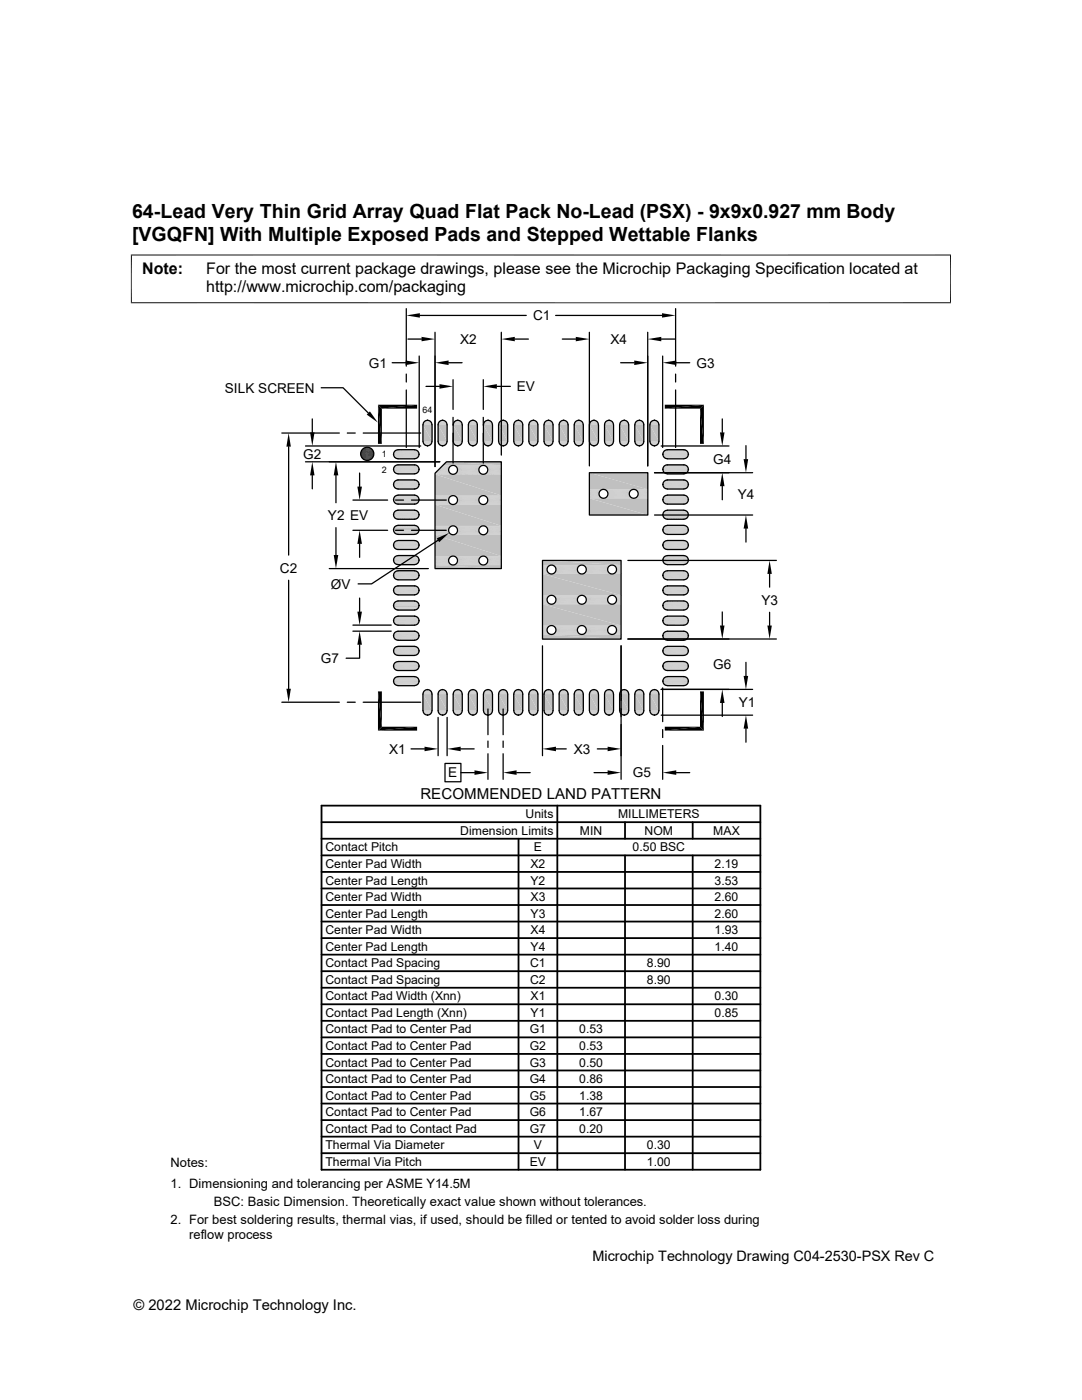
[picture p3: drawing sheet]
<svg xmlns="http://www.w3.org/2000/svg" width="216mm" height="279mm" viewBox="0 0 216 279" stroke-linecap="round" stroke-linejoin="round" font-family="sans-serif">
<defs><g id="words">
<g font-size="3.9">
<text x="26.4" y="43.5">64-Lead Very Thin Grid Array Quad Flat Pack No-Lead (PSX) - 9x9x0.927 mm Body</text>
<text x="26.4" y="48.1">[VGQFN] With Multiple Exposed Pads and Stepped Wettable Flanks</text>
</g>
<g font-size="3.2">
<text x="28.4" y="54.7">Note:</text>
<text x="41.1" y="58.3">http://www.microchip.com/packaging</text>
<text x="41.1" y="54.7">For the most current package drawings, please see the Microchip Packaging Specification located at</text>
</g>
<text font-size="3" x="83.9" y="159.5">RECOMMENDED LAND PATTERN</text>
<g font-size="2.9">
<text x="118.2" y="251.7">Microchip Technology Drawing C04-2530-PSX Rev C</text>
<text x="26.6" y="261.3">© 2022 Microchip Technology Inc.</text>
</g>
<g font-size="2.7">
<text x="106.4" y="63.9">C1</text>
<text x="91.8" y="68.6">X2</text>
<text x="121.8" y="68.6">X4</text>
<text x="73.6" y="73.3">G1</text>
<text x="139" y="73.3">G3</text>
<text x="44.9" y="78.3">SILK SCREEN</text>
<text x="103.1" y="78.1">EV</text>
<text x="60.5" y="91.5">G2</text>
<text x="142.3" y="92.6">G4</text>
<text x="147.2" y="99.5">Y4</text>
<text x="65.4" y="103.8">Y2 EV</text>
<text x="55.9" y="114.3">C2</text>
<text x="66" y="117.5">ØV</text>
<text x="152" y="120.7">Y3</text>
<text x="64.1" y="132.3">G7</text>
<text x="142.3" y="133.5">G6</text>
<text x="147.4" y="141.1">Y1</text>
<text x="77.7" y="150.4">X1</text>
<text x="89.5" y="155.2">E</text>
<text x="114.5" y="150.4">X3</text>
<text x="126.3" y="155.2">G5</text>
</g>
<g font-size="2.6">
<text x="34" y="232.9">Notes:</text>
<text x="34" y="237">1. Dimensioning and tolerancing per ASME Y14.5M</text>
<text x="34" y="244.3">2. For best soldering results, thermal vias, if used, should be filled or tented to avoid solder loss during</text>
<text x="42.7" y="240.7">BSC: Basic Dimension. Theoretically exact value shown without tolerances.</text>
<text x="37.7" y="247.3">reflow process</text>
</g>
<g font-size="2.4">
<text x="91.8" y="166.6">Dimension Limits</text>
<text x="104.9" y="163.3">Units</text>
<text x="115.7" y="166.6">MIN</text>
<text x="123.3" y="163.3">MILLIMETERS</text>
<text x="128.6" y="166.6">NOM</text>
<text x="142.3" y="166.6">MAX</text>
<text x="64.9" y="173.2">Center Pad Width</text>
<text x="64.9" y="169.9">Contact Pitch</text>
<text x="105.9" y="173.2">X2</text>
<text x="106.5" y="169.9">E</text>
<text x="126.2" y="169.9">0.50 BSC</text>
<text x="142.6" y="173.2">2.19</text>
<text x="64.9" y="176.5">Center Pad Length</text>
<text x="64.9" y="179.8">Center Pad Width</text>
<text x="105.9" y="176.5">Y2</text>
<text x="105.9" y="179.8">X3</text>
<text x="142.6" y="176.5">3.53</text>
<text x="142.6" y="179.8">2.60</text>
<text x="64.9" y="183.1">Center Pad Length</text>
<text x="105.9" y="183.1">Y3</text>
<text x="142.6" y="183.1">2.60</text>
<text x="64.9" y="186.4">Center Pad Width</text>
<text x="64.9" y="189.7">Center Pad Length</text>
<text x="105.9" y="186.4">X4</text>
<text x="105.9" y="189.7">Y4</text>
<text x="142.6" y="189.7">1.40</text>
<text x="142.6" y="186.4">1.93</text>
<text x="64.9" y="196.3">Contact Pad Spacing</text>
<text x="64.9" y="193">Contact Pad Spacing</text>
<text x="105.8" y="196.3">C2</text>
<text x="105.8" y="193">C1</text>
<text x="129.1" y="193">8.90</text>
<text x="129.1" y="196.3">8.90</text>
<text x="64.9" y="202.9">Contact Pad Length (Xnn)</text>
<text x="64.9" y="199.6">Contact Pad Width (Xnn)</text>
<text x="105.9" y="202.9">Y1</text>
<text x="105.9" y="199.6">X1</text>
<text x="142.6" y="202.9">0.85</text>
<text x="142.6" y="199.6">0.30</text>
<text x="64.9" y="209.6">Contact Pad to Center Pad</text>
<text x="64.9" y="206.2">Contact Pad to Center Pad</text>
<text x="105.7" y="209.5">G2</text>
<text x="105.7" y="206.2">G1</text>
<text x="115.6" y="206.2">0.53</text>
<text x="115.6" y="209.5">0.53</text>
<text x="64.9" y="212.9">Contact Pad to Center Pad</text>
<text x="105.7" y="212.9">G3</text>
<text x="115.6" y="212.9">0.50</text>
<text x="64.9" y="219.5">Contact Pad to Center Pad</text>
<text x="64.9" y="216.2">Contact Pad to Center Pad</text>
<text x="105.7" y="216.2">G4</text>
<text x="105.7" y="219.5">G5</text>
<text x="115.6" y="216.2">0.86</text>
<text x="115.6" y="219.5">1.38</text>
<text x="64.9" y="226.1">Contact Pad to Contact Pad</text>
<text x="64.9" y="222.8">Contact Pad to Center Pad</text>
<text x="105.7" y="222.8">G6</text>
<text x="105.7" y="226.1">G7</text>
<text x="115.6" y="222.8">1.67</text>
<text x="115.6" y="226.1">0.20</text>
<text x="64.9" y="229.4">Thermal Via Diameter</text>
<text x="64.9" y="232.7">Thermal Via Pitch</text>
<text x="105.7" y="232.7">EV</text>
<text x="106.5" y="229.4">V</text>
<text x="129.1" y="229.4">0.30</text>
<text x="129.1" y="232.7">1.00</text>
</g>
<g font-size="1.8">
<text x="84.3" y="82.5">64</text>
<text x="76.2" y="91.3">1</text>
<text x="76.2" y="94.3">2</text>
</g>
</g></defs>
<g fill="#c0c0c0">
<path d="M85.1 83.9h.3z"/>
<path d="M88.2 83.9h.3z"/>
<path d="M91.2 83.9h.3z"/>
<path d="M94.2 83.9h.3z"/>
<path d="M97.2 83.9h.3z"/>
<path d="M100.2 83.9h.3z"/>
<path d="M103.3 83.9h.3z"/>
<path d="M106.3 83.9h.3z"/>
<path d="M109.3 83.9h.3z"/>
<path d="M112.3 83.9h.3z"/>
<path d="M115.3 83.9h.4z"/>
<path d="M118.3 83.9h.3z"/>
<path d="M121.4 83.9h.3z"/>
<path d="M124.4 83.9h.3z"/>
<path d="M127.4 83.9h.3z"/>
<path d="M130.4 83.9h.3z"/>
<path d="M118.3 83.9h.4z"/>
<path d="M130.3 83.9h.6z"/>
<path d="M130.4 83.9h.5z"/>
<path d="M127.3 83.9h.6z"/>
<path d="M127.4 83.9h.5z"/>
<path d="M124.2 83.9h.7z"/>
<path d="M124.4 83.9h.5z"/>
<path d="M121.2 83.9h.6z"/>
<path d="M121.4 83.9h.4z"/>
<path d="M118.2 83.9h.6z"/>
<path d="M118.3 83.9h.5z"/>
<path d="M115.2 83.9h.6z"/>
<path d="M115.3 83.9h.5z"/>
<path d="M112.2 83.9h.6z"/>
<path d="M112.3 83.9h.5z"/>
<path d="M109.1 83.9h.6z"/>
<path d="M109.3 83.9h.4z"/>
<path d="M106.1 83.9h.6z"/>
<path d="M106.3 83.9h.4z"/>
<path d="M103.1 83.9h.6z"/>
<path d="M103.3 83.9h.4z"/>
<path d="M100.1 83.9h.6z"/>
<path d="M100.2 83.9h.5z"/>
<path d="M97.1 83.9h.6z"/>
<path d="M97.2 83.9h.5z"/>
<path d="M94 83.9h.7z"/>
<path d="M94.2 83.9h.5z"/>
<path d="M91 83.9h.7z"/>
<path d="M91.2 83.9h.5z"/>
<path d="M88 83.9h.6z"/>
<path d="M88.2 83.9h.4z"/>
<path d="M85 83.9h.6z"/>
<path d="M85.1 83.9h.5z"/>
<path d="M118.2 83.9h.7z"/>
<path d="M130.1 84h.9z"/>
<path d="M130.3 83.9l.7 .1z"/>
<path d="M127.1 84h.9z"/>
<path d="M127.3 83.9l.7 .1z"/>
<path d="M124.1 84h.9z"/>
<path d="M124.2 83.9l.8 .1z"/>
<path d="M121.1 84h.9z"/>
<path d="M121.2 83.9l.8 .1z"/>
<path d="M118 84h1z"/>
<path d="M118.2 83.9l.8 .1z"/>
<path d="M115 84h.9z"/>
<path d="M115.2 83.9l.7 .1z"/>
<path d="M112 84h.9z"/>
<path d="M112.2 83.9l.7 .1z"/>
<path d="M109 84h.9z"/>
<path d="M109.1 83.9l.8 .1z"/>
<path d="M106 84h.9z"/>
<path d="M106.1 83.9l.8 .1z"/>
<path d="M103 84h.9z"/>
<path d="M103.1 83.9l.8 .1z"/>
<path d="M99.9 84h.9z"/>
<path d="M100.1 83.9l.7 .1z"/>
<path d="M96.9 84h.9z"/>
<path d="M97.1 83.9l.7 .1z"/>
<path d="M93.9 84h.9z"/>
<path d="M94 83.9l.8 .1z"/>
<path d="M90.9 84h.9z"/>
<path d="M91 83.9l.8 .1z"/>
<path d="M87.9 84h.9z"/>
<path d="M88 83.9l.8 .1z"/>
<path d="M84.8 84h.9z"/>
<path d="M85 83.9l.7 .1z"/>
<path d="M130 84.1h1.2z"/>
<path d="M130.1 84l1.1 .1z"/>
<path d="M127 84.1h1.1z"/>
<path d="M127.1 84l1 .1z"/>
<path d="M124 84.1h1.1z"/>
<path d="M124.1 84l1 .1z"/>
<path d="M120.9 84.1h1.2z"/>
<path d="M121.1 84l1 .1z"/>
<path d="M117.9 84.1h1.2z"/>
<path d="M118 84l1.1 .1z"/>
<path d="M114.9 84.1h1.2z"/>
<path d="M115 84l1.1 .1z"/>
<path d="M111.9 84.1h1.2z"/>
<path d="M112 84l1.1 .1z"/>
<path d="M108.9 84.1h1.1z"/>
<path d="M109 84l1 .1z"/>
<path d="M105.9 84.1h1.1z"/>
<path d="M106 84l1 .1z"/>
<path d="M102.8 84.1h1.2z"/>
<path d="M103 84l1 .1z"/>
<path d="M99.8 84.1h1.2z"/>
<path d="M99.9 84l1.1 .1z"/>
<path d="M96.8 84.1h1.2z"/>
<path d="M96.9 84l1.1 .1z"/>
<path d="M93.8 84.1h1.1z"/>
<path d="M93.9 84l1 .1z"/>
<path d="M90.7 84.1h1.2z"/>
<path d="M90.9 84l1 .1z"/>
<path d="M87.7 84.1h1.2z"/>
<path d="M87.9 84l1 .1z"/>
<path d="M84.7 84.1h1.2z"/>
<path d="M84.8 84l1.1 .1z"/>
<path d="M129.9 84.2l.1-.1 1.3 .1z"/>
<path d="M130 84.1l1.3 .1z"/>
<path d="M127 84.1l1.2 .1h-1.3z"/>
<path d="M127 84.1l1.2 .1z"/>
<path d="M124 84.1l1.2 .1h-1.4z"/>
<path d="M124 84.1l1.2 .1z"/>
<path d="M120.9 84.1l1.3 .1h-1.4z"/>
<path d="M120.9 84.1l1.3 .1z"/>
<path d="M117.9 84.1l1.3 .1z"/>
<path d="M114.8 84.2l.1-.1 1.3 .1z"/>
<path d="M114.9 84.1l1.3 .1z"/>
<path d="M111.9 84.1l1.3 .1h-1.4z"/>
<path d="M111.9 84.1l1.3 .1z"/>
<path d="M108.9 84.1l1.3 .1h-1.4z"/>
<path d="M108.9 84.1l1.3 .1z"/>
<path d="M105.7 84.2l.2-.1 1.2 .1z"/>
<path d="M105.9 84.1l1.2 .1z"/>
<path d="M102.8 84.1l1.3 .1h-1.4z"/>
<path d="M102.8 84.1l1.3 .1z"/>
<path d="M99.8 84.1l1.3 .1h-1.4z"/>
<path d="M99.8 84.1l1.3 .1z"/>
<path d="M96.7 84.2l.1-.1 1.3 .1z"/>
<path d="M96.8 84.1l1.3 .1z"/>
<path d="M93.8 84.1l1.2 .1h-1.3z"/>
<path d="M93.8 84.1l1.2 .1z"/>
<path d="M90.7 84.1l1.3 .1h-1.4z"/>
<path d="M90.7 84.1l1.3 .1z"/>
<path d="M87.7 84.1l1.3 .1h-1.4z"/>
<path d="M87.7 84.1l1.3 .1z"/>
<path d="M84.7 84.1l1.3 .1h-1.4z"/>
<path d="M84.7 84.1l1.3 .1z"/>
<path d="M117.8 84.2l1.5 .1h-1.5z"/>
<path d="M117.8 84.2l1.5 .1z"/>
<path d="M129.9 84.2l1.5 .1h-1.6z"/>
<path d="M129.9 84.2h1.4l.1 .1z"/>
<path d="M126.9 84.2l1.5 .1h-1.6z"/>
<path d="M126.9 84.2h1.3l.2 .1z"/>
<path d="M123.8 84.2l1.5 .1h-1.5z"/>
<path d="M123.8 84.2h1.4l.1 .1z"/>
<path d="M120.8 84.2l1.5 .1h-1.6z"/>
<path d="M120.8 84.2h1.4l.1 .1z"/>
<path d="M117.8 84.3h1.5z"/>
<path d="M114.8 84.2l1.5 .1h-1.6z"/>
<path d="M114.8 84.2h1.4l.1 .1z"/>
<path d="M111.8 84.2l1.5 .1h-1.6z"/>
<path d="M111.8 84.2h1.4l.1 .1z"/>
<path d="M108.8 84.2l1.4 .1h-1.5z"/>
<path d="M108.8 84.2h1.4v.1z"/>
<path d="M105.7 84.2l1.5 .1h-1.6z"/>
<path d="M105.7 84.2h1.4l.1 .1z"/>
<path d="M102.7 84.2l1.5 .1h-1.6z"/>
<path d="M102.7 84.2h1.4l.1 .1z"/>
<path d="M99.7 84.2l1.5 .1h-1.6z"/>
<path d="M99.7 84.2h1.4l.1 .1z"/>
<path d="M96.7 84.2l1.4 .1h-1.5z"/>
<path d="M96.7 84.2h1.4v.1z"/>
<path d="M93.7 84.2l1.4 .1h-1.5z"/>
<path d="M93.7 84.2h1.3l.1 .1z"/>
<path d="M90.6 84.2l1.5 .1h-1.5z"/>
<path d="M90.6 84.2h1.4l.1 .1z"/>
<path d="M87.6 84.2l1.5 .1h-1.6z"/>
<path d="M87.6 84.2h1.4l.1 .1z"/>
<path d="M84.6 84.2l1.5 .1h-1.6z"/>
<path d="M84.6 84.2h1.4l.1 .1z"/>
<path d="M117.7 84.3l1.6 .1h-1.6z"/>
<path d="M117.7 84.3h1.6v.1z"/>
<path d="M129.8 84.3l1.6 .2h-1.7z"/>
<path d="M129.8 84.3h1.6v.2z"/>
<path d="M126.8 84.3l1.6 .2h-1.7z"/>
<path d="M126.8 84.3h1.6v.2z"/>
<path d="M123.8 84.3l1.6 .2h-1.7z"/>
<path d="M123.8 84.3h1.5l.1 .2z"/>
<path d="M120.7 84.3l1.7 .2h-1.7z"/>
<path d="M120.7 84.3h1.6l.1 .2z"/>
<path d="M117.7 84.4l1.7 .1z"/>
<path d="M114.7 84.3l1.6 .2h-1.7z"/>
<path d="M114.7 84.3h1.6v.2z"/>
<path d="M111.7 84.3l1.6 .2h-1.7z"/>
<path d="M111.7 84.3h1.6v.2z"/>
<path d="M108.7 84.3l1.6 .2h-1.7z"/>
<path d="M108.7 84.3h1.5l.1 .2z"/>
<path d="M105.6 84.3l1.7 .2h-1.7z"/>
<path d="M105.6 84.3h1.6l.1 .2z"/>
<path d="M102.6 84.3l1.7 .2h-1.7z"/>
<path d="M102.6 84.3h1.6l.1 .2z"/>
<path d="M99.6 84.3l1.6 .2h-1.7z"/>
<path d="M99.6 84.3h1.6v.2z"/>
<path d="M96.6 84.3l1.6 .2h-1.7z"/>
<path d="M96.6 84.3h1.5l.1 .2z"/>
<path d="M93.6 84.3l1.6 .2h-1.7z"/>
<path d="M93.6 84.3h1.5l.1 .2z"/>
<path d="M90.6 84.3l1.6 .2h-1.7z"/>
<path d="M90.6 84.3h1.5l.1 .2z"/>
<path d="M87.5 84.3l1.7 .2h-1.7z"/>
<path d="M87.5 84.3h1.6l.1 .2z"/>
<path d="M84.5 84.3l1.6 .2h-1.6z"/>
<path d="M84.5 84.3h1.6v.2z"/>
<path d="M117.7 84.5l1.7 .1h-1.8z"/>
<path d="M117.7 84.5h1.7v.1z"/>
<path d="M129.7 84.5l1.8 .1h-1.8z"/>
<path d="M129.7 84.5h1.7l.1 .1z"/>
<path d="M126.7 84.5l1.8 .1h-1.8z"/>
<path d="M126.7 84.5h1.7l.1 .1z"/>
<path d="M123.7 84.5l1.7 .1h-1.7z"/>
<path d="M123.7 84.5h1.7v.1z"/>
<path d="M120.7 84.5l1.7 .1h-1.8z"/>
<path d="M120.7 84.5h1.7v.1z"/>
<path d="M117.6 84.6h1.8z"/>
<path d="M114.6 84.5l1.8 .1h-1.8z"/>
<path d="M114.6 84.5h1.7l.1 .1z"/>
<path d="M111.6 84.5l1.8 .1h-1.8z"/>
<path d="M111.6 84.5h1.7l.1 .1z"/>
<path d="M108.6 84.5l1.7 .1h-1.7z"/>
<path d="M108.6 84.5h1.7v.1z"/>
<path d="M105.6 84.5l1.7 .1h-1.8z"/>
<path d="M105.6 84.5h1.7v.1z"/>
<path d="M102.6 84.5l1.7 .1h-1.8z"/>
<path d="M102.6 84.5h1.7v.1z"/>
<path d="M99.5 84.5l1.8 .1h-1.8z"/>
<path d="M99.5 84.5h1.7l.1 .1z"/>
<path d="M96.5 84.5l1.8 .1h-1.8z"/>
<path d="M96.5 84.5h1.7l.1 .1z"/>
<path d="M93.5 84.5l1.7 .1h-1.7z"/>
<path d="M93.5 84.5h1.7v.1z"/>
<path d="M90.5 84.5l1.7 .1h-1.8z"/>
<path d="M90.5 84.5h1.7v.1z"/>
<path d="M87.5 84.5l1.7 .1h-1.8z"/>
<path d="M87.5 84.5h1.7v.1z"/>
<path d="M84.5 84.5l1.7 .1h-1.8z"/>
<path d="M84.5 84.5h1.6l.1 .1z"/>
<path d="M129.7 84.6l1.8 .2h-1.8z"/>
<path d="M129.7 84.6h1.8v.2z"/>
<path d="M126.7 84.6l1.8 .2h-1.8z"/>
<path d="M126.7 84.6h1.8v.2z"/>
<path d="M123.7 84.6l1.8 .2h-1.9z"/>
<path d="M123.7 84.6h1.7l.1 .2z"/>
<path d="M120.6 84.6l1.8 .2h-1.8z"/>
<path d="M120.6 84.6h1.8v.2z"/>
<path d="M117.6 84.6l1.8 .2h-1.8z"/>
<path d="M117.6 84.6h1.8v.2z"/>
<path d="M114.6 84.6l1.8 .2h-1.8z"/>
<path d="M114.6 84.6h1.8v.2z"/>
<path d="M111.6 84.6l1.8 .2h-1.8z"/>
<path d="M111.6 84.6h1.8v.2z"/>
<path d="M108.6 84.6l1.8 .2h-1.9z"/>
<path d="M108.6 84.6h1.7l.1 .2z"/>
<path d="M105.5 84.6l1.8 .2h-1.8z"/>
<path d="M105.5 84.6h1.8v.2z"/>
<path d="M102.5 84.6l1.8 .2h-1.8z"/>
<path d="M102.5 84.6h1.8v.2z"/>
<path d="M99.5 84.6l1.8 .2h-1.8z"/>
<path d="M99.5 84.6h1.8v.2z"/>
<path d="M96.5 84.6l1.8 .2h-1.8z"/>
<path d="M96.5 84.6h1.8v.2z"/>
<path d="M93.5 84.6l1.7 .2h-1.7z"/>
<path d="M93.5 84.6h1.7v.2z"/>
<path d="M90.4 84.6l1.8 .2h-1.8z"/>
<path d="M90.4 84.6h1.8v.2z"/>
<path d="M87.4 84.6l1.8 .2h-1.8z"/>
<path d="M87.4 84.6h1.8v.2z"/>
<path d="M84.4 84.6l1.8 .2h-1.8z"/>
<path d="M84.4 84.6h1.8v.2z"/>
<path d="M129.7 84.8l1.8 3.3h-1.8z"/>
<path d="M129.7 84.8h1.8v3.3z"/>
<path d="M126.7 84.8l1.8 3.3h-1.8z"/>
<path d="M126.7 84.8h1.8v3.3z"/>
<path d="M123.6 84.8l1.9 3.3h-1.9z"/>
<path d="M123.6 84.8h1.9v3.3z"/>
<path d="M120.6 84.8l1.8 3.3h-1.8z"/>
<path d="M120.6 84.8h1.8v3.3z"/>
<path d="M117.6 84.8l1.8 3.3h-1.8z"/>
<path d="M117.6 84.8h1.8v3.3z"/>
<path d="M114.6 84.8l1.8 3.3h-1.8z"/>
<path d="M114.6 84.8h1.8v3.3z"/>
<path d="M111.6 84.8l1.8 3.3h-1.8z"/>
<path d="M111.6 84.8h1.8v3.3z"/>
<path d="M108.5 84.8l1.9 3.3h-1.9z"/>
<path d="M108.5 84.8h1.9v3.3z"/>
<path d="M105.5 84.8l1.8 3.3h-1.8z"/>
<path d="M105.5 84.8h1.8v3.3z"/>
<path d="M102.5 84.8l1.8 3.3h-1.8z"/>
<path d="M102.5 84.8h1.8v3.3z"/>
<path d="M99.5 84.8l1.8 3.3h-1.8z"/>
<path d="M99.5 84.8h1.8v3.3z"/>
<path d="M96.5 84.8l1.8 3.3h-1.8z"/>
<path d="M96.5 84.8h1.8v3.3z"/>
<path d="M93.5 84.8l1.7 3.3h-1.7z"/>
<path d="M93.5 84.8h1.7v3.3z"/>
<path d="M90.4 84.8l1.8 3.3h-1.8z"/>
<path d="M90.4 84.8h1.8v3.3z"/>
<path d="M87.4 84.8l1.8 3.3h-1.8z"/>
<path d="M87.4 84.8h1.8v3.3z"/>
<path d="M84.4 84.8l1.8 3.3h-1.8z"/>
<path d="M84.4 84.8h1.8v3.3z"/>
<path d="M129.7 88.1l1.8 .1h-1.8z"/>
<path d="M129.7 88.1h1.8v.1z"/>
<path d="M126.7 88.1l1.8 .1h-1.8z"/>
<path d="M126.7 88.1h1.8v.1z"/>
<path d="M123.6 88.1l1.8 .1h-1.7z"/>
<path d="M123.6 88.1h1.9l-.1 .1z"/>
<path d="M120.6 88.1l1.8 .1h-1.8z"/>
<path d="M120.6 88.1h1.8v.1z"/>
<path d="M114.6 88.1l1.8 .1h-1.8z"/>
<path d="M114.6 88.1h1.8v.1z"/>
<path d="M111.6 88.1l1.8 .1h-1.8z"/>
<path d="M111.6 88.1h1.8v.1z"/>
<path d="M108.5 88.1l1.8 .1h-1.7z"/>
<path d="M108.5 88.1h1.9l-.1 .1z"/>
<path d="M105.5 88.1l1.8 .1h-1.8z"/>
<path d="M105.5 88.1h1.8v.1z"/>
<path d="M102.5 88.1l1.8 .1h-1.8z"/>
<path d="M102.5 88.1h1.8v.1z"/>
<path d="M99.5 88.1l1.8 .1h-1.8z"/>
<path d="M99.5 88.1h1.8v.1z"/>
<path d="M96.5 88.1l1.8 .1h-1.8z"/>
<path d="M96.5 88.1h1.8v.1z"/>
<path d="M93.5 88.1l1.7 .1h-1.7z"/>
<path d="M93.5 88.1h1.7v.1z"/>
<path d="M90.4 88.1l1.8 .1h-1.8z"/>
<path d="M90.4 88.1h1.8v.1z"/>
<path d="M87.4 88.1l1.8 .1h-1.8z"/>
<path d="M87.4 88.1h1.8v.1z"/>
<path d="M84.4 88.1l1.8 .1h-1.8z"/>
<path d="M84.4 88.1h1.8v.1z"/>
<path d="M129.7 88.2l1.8 .1z"/>
<path d="M126.7 88.2l1.8 .1z"/>
<path d="M123.7 88.2l1.7 .1z"/>
<path d="M120.6 88.2l1.8 .1z"/>
<path d="M120.6 88.2h1.8z"/>
<path d="M117.6 88.1l1.8 .2h-1.8z"/>
<path d="M117.6 88.1h1.8v.2z"/>
<path d="M114.6 88.2l1.8 .1z"/>
<path d="M111.6 88.2l1.7 .1z"/>
<path d="M111.6 88.2h1.8z"/>
<path d="M108.6 88.2l1.7 .1z"/>
<path d="M105.5 88.2l1.8 .1z"/>
<path d="M102.5 88.2l1.8 .1z"/>
<path d="M102.5 88.2h1.8z"/>
<path d="M99.5 88.2l1.8 .1z"/>
<path d="M96.5 88.2l1.8 .1z"/>
<path d="M93.5 88.2l1.7 .1z"/>
<path d="M90.4 88.2l1.8 .1z"/>
<path d="M87.4 88.2l1.8 .1z"/>
<path d="M87.4 88.2h1.8z"/>
<path d="M84.4 88.2l1.8 .1z"/>
<path d="M129.7 88.3l1.7 .1h-1.7z"/>
<path d="M129.7 88.3h1.8l-.1 .1z"/>
<path d="M126.7 88.3l1.7 .1h-1.7z"/>
<path d="M126.7 88.3h1.8l-.1 .1z"/>
<path d="M123.7 88.3l1.7 .1h-1.7z"/>
<path d="M123.7 88.3h1.7v.1z"/>
<path d="M120.6 88.3l1.8 .1h-1.7z"/>
<path d="M120.6 88.3h1.8v.1z"/>
<path d="M114.6 88.3l1.7 .1h-1.7z"/>
<path d="M114.6 88.3h1.8l-.1 .1z"/>
<path d="M111.6 88.3l1.7 .1h-1.7z"/>
<path d="M111.6 88.3h1.7v.1z"/>
<path d="M108.6 88.3l1.7 .1h-1.7z"/>
<path d="M108.6 88.3h1.7v.1z"/>
<path d="M105.5 88.3l1.8 .1h-1.7z"/>
<path d="M105.5 88.3h1.8v.1z"/>
<path d="M102.5 88.3l1.8 .1h-1.7z"/>
<path d="M102.5 88.3h1.8v.1z"/>
<path d="M99.5 88.3l1.7 .1h-1.7z"/>
<path d="M99.5 88.3h1.8l-.1 .1z"/>
<path d="M96.5 88.3l1.7 .1h-1.7z"/>
<path d="M96.5 88.3h1.8l-.1 .1z"/>
<path d="M93.5 88.3l1.7 .1h-1.7z"/>
<path d="M93.5 88.3h1.7v.1z"/>
<path d="M90.4 88.3l1.8 .1h-1.7z"/>
<path d="M90.4 88.3h1.8v.1z"/>
<path d="M87.4 88.3l1.8 .1h-1.7z"/>
<path d="M87.4 88.3h1.8v.1z"/>
<path d="M84.4 88.3l1.7 .1h-1.6z"/>
<path d="M84.4 88.3h1.8l-.1 .1z"/>
<path d="M129.7 88.4h1.7z"/>
<path d="M126.7 88.4h1.7z"/>
<path d="M123.7 88.4h1.7z"/>
<path d="M120.7 88.4h1.7z"/>
<path d="M117.6 88.3l1.7 .1h-1.6z"/>
<path d="M117.6 88.3h1.8l-.1 .1z"/>
<path d="M114.6 88.4h1.7z"/>
<path d="M111.6 88.4h1.7z"/>
<path d="M108.6 88.4h1.7z"/>
<path d="M105.6 88.4h1.7z"/>
<path d="M102.6 88.4h1.6z"/>
<path d="M102.6 88.4h1.7z"/>
<path d="M99.5 88.4h1.7z"/>
<path d="M96.5 88.4h1.7z"/>
<path d="M93.5 88.4h1.7z"/>
<path d="M90.5 88.4h1.7z"/>
<path d="M87.5 88.4h1.7z"/>
<path d="M84.5 88.4h1.6z"/>
<path d="M129.8 88.4l1.6 .1h-1.6z"/>
<path d="M129.8 88.4h1.6v.1z"/>
<path d="M126.7 88.4l1.7 .1h-1.6z"/>
<path d="M126.7 88.4h1.7v.1z"/>
<path d="M123.7 88.4l1.6 .1h-1.5z"/>
<path d="M123.7 88.4h1.7l-.1 .1z"/>
<path d="M120.7 88.4l1.6 .1h-1.5z"/>
<path d="M120.7 88.4h1.7l-.1 .1z"/>
<path d="M114.7 88.4l1.6 .1h-1.6z"/>
<path d="M114.7 88.4h1.6v.1z"/>
<path d="M111.6 88.4l1.7 .1h-1.6z"/>
<path d="M111.6 88.4h1.7v.1z"/>
<path d="M108.6 88.4l1.6 .1h-1.5z"/>
<path d="M108.6 88.4h1.7l-.1 .1z"/>
<path d="M105.6 88.4l1.6 .1h-1.6z"/>
<path d="M105.6 88.4h1.7l-.1 .1z"/>
<path d="M102.6 88.4l1.6 .1h-1.6z"/>
<path d="M102.6 88.4h1.6v.1z"/>
<path d="M99.5 88.4l1.7 .1h-1.6z"/>
<path d="M99.5 88.4h1.7v.1z"/>
<path d="M96.5 88.4l1.6 .1h-1.5z"/>
<path d="M96.5 88.4h1.7l-.1 .1z"/>
<path d="M93.5 88.4l1.6 .1h-1.5z"/>
<path d="M93.5 88.4h1.7l-.1 .1z"/>
<path d="M90.5 88.4l1.6 .1h-1.5z"/>
<path d="M90.5 88.4h1.7l-.1 .1z"/>
<path d="M87.5 88.4l1.6 .1h-1.6z"/>
<path d="M87.5 88.4h1.7l-.1 .1z"/>
<path d="M84.5 88.4l1.6 .1h-1.6z"/>
<path d="M84.5 88.4h1.6v.1z"/>
<path d="M129.8 88.5l1.5 .1z"/>
<path d="M129.8 88.5h1.6z"/>
<path d="M126.8 88.5l1.5 .1z"/>
<path d="M126.8 88.5h1.6z"/>
<path d="M123.8 88.5l1.5 .1z"/>
<path d="M123.8 88.5h1.5z"/>
<path d="M120.8 88.5l1.5 .1z"/>
<path d="M120.8 88.5h1.5z"/>
<path d="M117.7 88.4l1.6 .2h-1.5z"/>
<path d="M117.7 88.4h1.6v.2z"/>
<path d="M114.7 88.5l1.5 .1z"/>
<path d="M114.7 88.5h1.6z"/>
<path d="M111.7 88.5l1.5 .1z"/>
<path d="M111.7 88.5h1.6z"/>
<path d="M108.7 88.5l1.5 .1z"/>
<path d="M108.7 88.5h1.5z"/>
<path d="M105.6 88.5l1.6 .1z"/>
<path d="M105.6 88.5h1.6z"/>
<path d="M102.6 88.5l1.6 .1z"/>
<path d="M102.6 88.5h1.6z"/>
<path d="M99.6 88.5l1.5 .1z"/>
<path d="M99.6 88.5h1.6z"/>
<path d="M96.6 88.5l1.5 .1z"/>
<path d="M96.6 88.5h1.5z"/>
<path d="M93.6 88.5l1.5 .1z"/>
<path d="M93.6 88.5h1.5z"/>
<path d="M90.6 88.5l1.5 .1z"/>
<path d="M90.6 88.5h1.5z"/>
<path d="M87.5 88.5l1.6 .1z"/>
<path d="M87.5 88.5h1.6z"/>
<path d="M84.5 88.5l1.5 .1z"/>
<path d="M84.5 88.5h1.6z"/>
<path d="M129.8 88.6l1.5 .1z"/>
<path d="M129.8 88.6h1.5z"/>
<path d="M126.8 88.6l1.4 .1z"/>
<path d="M126.8 88.6h1.5z"/>
<path d="M123.8 88.6l1.4 .1z"/>
<path d="M123.8 88.6h1.5z"/>
<path d="M120.8 88.6l1.4 .1z"/>
<path d="M120.8 88.6h1.5z"/>
<path d="M114.7 88.6l1.5 .1z"/>
<path d="M114.7 88.6h1.5z"/>
<path d="M111.7 88.6l1.5 .1z"/>
<path d="M111.7 88.6h1.5z"/>
<path d="M108.7 88.6l1.5 .1z"/>
<path d="M108.7 88.6h1.5z"/>
<path d="M105.7 88.6l1.4 .1z"/>
<path d="M105.7 88.6h1.5z"/>
<path d="M102.7 88.6l1.4 .1z"/>
<path d="M102.7 88.6h1.5z"/>
<path d="M99.6 88.6l1.5 .1z"/>
<path d="M99.6 88.6h1.5z"/>
<path d="M96.6 88.6l1.5 .1z"/>
<path d="M96.6 88.6h1.5z"/>
<path d="M93.6 88.6l1.4 .1z"/>
<path d="M93.6 88.6h1.5z"/>
<path d="M90.6 88.6l1.4 .1z"/>
<path d="M90.6 88.6h1.5z"/>
<path d="M87.6 88.6l1.4 .1z"/>
<path d="M87.6 88.6h1.5z"/>
<path d="M84.5 88.6l1.5 .1z"/>
<path d="M84.5 88.6h1.5z"/>
<path d="M129.9 88.7h1.3z"/>
<path d="M129.9 88.7h1.4z"/>
<path d="M126.9 88.7h1.3z"/>
<path d="M123.8 88.7h1.4z"/>
<path d="M120.8 88.7h1.4z"/>
<path d="M117.8 88.6l1.3 .1h-1.2z"/>
<path d="M117.8 88.6h1.5l-.2 .1z"/>
<path d="M114.8 88.7h1.3z"/>
<path d="M114.8 88.7h1.4z"/>
<path d="M111.8 88.7h1.3z"/>
<path d="M111.8 88.7h1.4z"/>
<path d="M108.8 88.7h1.3z"/>
<path d="M108.8 88.7h1.4z"/>
<path d="M105.7 88.7h1.4z"/>
<path d="M102.7 88.7h1.4z"/>
<path d="M99.7 88.7h1.3z"/>
<path d="M99.7 88.7h1.4z"/>
<path d="M96.7 88.7h1.3z"/>
<path d="M96.7 88.7h1.4z"/>
<path d="M93.7 88.7h1.3z"/>
<path d="M90.6 88.7h1.4z"/>
<path d="M87.6 88.7h1.3z"/>
<path d="M87.6 88.7h1.4z"/>
<path d="M84.6 88.7h1.3z"/>
<path d="M84.6 88.7h1.4z"/>
<path d="M129.9 88.7l1.3 .1z"/>
<path d="M126.9 88.7l1.2 .1z"/>
<path d="M123.9 88.7l1.2 .1z"/>
<path d="M123.9 88.7h1.3z"/>
<path d="M120.9 88.7l1.2 .1z"/>
<path d="M120.9 88.7h1.3z"/>
<path d="M114.9 88.7l1.2 .1z"/>
<path d="M114.9 88.7h1.2z"/>
<path d="M111.8 88.7l1.3 .1z"/>
<path d="M108.8 88.7l1.2 .1z"/>
<path d="M105.8 88.7l1.2 .1z"/>
<path d="M105.8 88.7h1.3z"/>
<path d="M102.8 88.7l1.2 .1z"/>
<path d="M102.8 88.7h1.3z"/>
<path d="M99.8 88.7l1.2 .1z"/>
<path d="M99.8 88.7h1.2z"/>
<path d="M96.7 88.7l1.3 .1z"/>
<path d="M93.7 88.7l1.2 .1z"/>
<path d="M90.7 88.7l1.2 .1z"/>
<path d="M90.7 88.7h1.3z"/>
<path d="M87.7 88.7l1.2 .1z"/>
<path d="M87.7 88.7h1.2z"/>
<path d="M84.6 88.7l1.3 .1z"/>
<path d="M130 88.8h1.1z"/>
<path d="M130 88.8h1.2z"/>
<path d="M127 88.8h1.1z"/>
<path d="M124 88.8h1.1z"/>
<path d="M120.9 88.8h1.1z"/>
<path d="M120.9 88.8h1.2z"/>
<path d="M117.9 88.7l1.1 .1z"/>
<path d="M117.9 88.7h1.2l-.1 .1z"/>
<path d="M114.9 88.8h1.1z"/>
<path d="M114.9 88.8h1.2z"/>
<path d="M111.9 88.8h1.1z"/>
<path d="M111.9 88.8h1.2z"/>
<path d="M108.9 88.8h1z"/>
<path d="M108.9 88.8h1.1z"/>
<path d="M105.9 88.8h1z"/>
<path d="M105.9 88.8h1.1z"/>
<path d="M102.8 88.8h1.1z"/>
<path d="M102.8 88.8h1.2z"/>
<path d="M99.8 88.8h1.1z"/>
<path d="M99.8 88.8h1.2z"/>
<path d="M96.8 88.8h1.1z"/>
<path d="M96.8 88.8h1.2z"/>
<path d="M93.8 88.8h1z"/>
<path d="M93.8 88.8h1.1z"/>
<path d="M90.8 88.8h1z"/>
<path d="M90.8 88.8h1.1z"/>
<path d="M87.7 88.8h1.1z"/>
<path d="M87.7 88.8h1.2z"/>
<path d="M84.7 88.8h1.1z"/>
<path d="M84.7 88.8h1.2z"/>
<path d="M130.1 88.8l.9 .1z"/>
<path d="M130.1 88.8h1z"/>
<path d="M127.1 88.8l.9 .1z"/>
<path d="M127.1 88.8h1z"/>
<path d="M124 88.8l1 .1z"/>
<path d="M121 88.8l1 .1z"/>
<path d="M121 88.8h1z"/>
<path d="M115 88.8l.9 .1z"/>
<path d="M115 88.8h1z"/>
<path d="M112 88.8l.9 .1z"/>
<path d="M112 88.8h1z"/>
<path d="M108.9 88.8l1 .1z"/>
<path d="M105.9 88.8l1 .1z"/>
<path d="M102.9 88.8l1 .1z"/>
<path d="M102.9 88.8h1z"/>
<path d="M99.9 88.8l.9 .1z"/>
<path d="M99.9 88.8h1z"/>
<path d="M96.9 88.8l.9 .1z"/>
<path d="M96.9 88.8h1z"/>
<path d="M93.9 88.8l.9 .1z"/>
<path d="M93.9 88.8h.9z"/>
<path d="M90.8 88.8l1 .1z"/>
<path d="M87.8 88.8l1 .1z"/>
<path d="M87.8 88.8h1z"/>
<path d="M84.8 88.8l.9 .1z"/>
<path d="M84.8 88.8h1z"/>
<path d="M130.1 88.9h.8z"/>
<path d="M130.1 88.9h.9z"/>
<path d="M127.1 88.9h.8z"/>
<path d="M127.1 88.9h.9z"/>
<path d="M124.1 88.9h.8z"/>
<path d="M124.1 88.9h.9z"/>
<path d="M121.1 88.9h.8z"/>
<path d="M121.1 88.9h.9z"/>
<path d="M118 88.8l.9 .1z"/>
<path d="M118 88.8h1z"/>
<path d="M115 88.9h.8z"/>
<path d="M115 88.9h.9z"/>
<path d="M112 88.9h.8z"/>
<path d="M112 88.9h.9z"/>
<path d="M109 88.9h.8z"/>
<path d="M109 88.9h.9z"/>
<path d="M106 88.9h.8z"/>
<path d="M106 88.9h.9z"/>
<path d="M103 88.9h.8z"/>
<path d="M103 88.9h.9z"/>
<path d="M99.9 88.9h.8z"/>
<path d="M99.9 88.9h.9z"/>
<path d="M96.9 88.9h.8z"/>
<path d="M96.9 88.9h.9z"/>
<path d="M93.9 88.9h.8z"/>
<path d="M93.9 88.9h.9z"/>
<path d="M90.9 88.9h.8z"/>
<path d="M90.9 88.9h.9z"/>
<path d="M87.9 88.9h.7z"/>
<path d="M87.9 88.9h.9z"/>
<path d="M84.9 88.9h.7z"/>
<path d="M84.9 88.9h.8z"/>
<path d="M130.2 88.9h.7z"/>
<path d="M127.2 88.9h.7z"/>
<path d="M124.2 88.9h.7z"/>
<path d="M121.2 88.9h.6z"/>
<path d="M121.2 88.9h.7z"/>
<path d="M115.1 88.9h.7z"/>
<path d="M112.1 88.9h.7z"/>
<path d="M109.1 88.9h.6z"/>
<path d="M109.1 88.9h.7z"/>
<path d="M106.1 88.9h.6z"/>
<path d="M106.1 88.9h.7z"/>
<path d="M103.1 88.9h.6z"/>
<path d="M103.1 88.9h.7z"/>
<path d="M100.1 88.9h.6z"/>
<path d="M97 88.9h.7z"/>
<path d="M94 88.9h.7z"/>
<path d="M91 88.9h.7z"/>
<path d="M88 88.9h.6z"/>
<path d="M130.3 88.9l.4 .1z"/>
<path d="M130.3 88.9h.6z"/>
<path d="M127.3 88.9l.4 .1z"/>
<path d="M127.3 88.9h.6z"/>
<path d="M124.2 88.9l.5 .1z"/>
<path d="M121.2 88.9l.5 .1z"/>
<path d="M118.2 88.9l.5 .1z"/>
<path d="M118.2 88.9h.7z"/>
<path d="M115.2 88.9l.5 .1z"/>
<path d="M115.2 88.9h.6z"/>
<path d="M112.2 88.9l.4 .1z"/>
<path d="M112.2 88.9h.6z"/>
<path d="M109.2 88.9l.4 .1z"/>
<path d="M109.2 88.9h.5z"/>
<path d="M106.1 88.9l.5 .1z"/>
<path d="M103.1 88.9l.5 .1z"/>
<path d="M100.1 88.9l.5 .1z"/>
<path d="M97.1 88.9l.4 .1z"/>
<path d="M97.1 88.9h.6z"/>
<path d="M94 88.9l.5 .1z"/>
<path d="M91 88.9l.5 .1z"/>
<path d="M88 88.9l.5 .1z"/>
<path d="M85 88.9l.5 .1z"/>
<path d="M85 88.9h.6z"/>
<path d="M85.2 89h.2z"/>
<path d="M88.2 89h.3z"/>
<path d="M91.2 89h.3z"/>
<path d="M94.2 89h.3z"/>
<path d="M97.2 89h.3z"/>
<path d="M100.2 89h.3z"/>
<path d="M103.3 89h.3z"/>
<path d="M106.3 89h.3z"/>
<path d="M109.3 89h.3z"/>
<path d="M112.3 89h.3z"/>
<path d="M115.3 89h.4z"/>
<path d="M118.4 89h.2z"/>
<path d="M121.4 89h.3z"/>
<path d="M124.4 89h.3z"/>
<path d="M127.4 89h.3z"/>
<path d="M130.5 89h.2z"/>
<path d="M130.4 89h.3z"/>
<path d="M121.3 89h.4z"/>
<path d="M118.3 89h.3z"/>
<path d="M118.3 89h.4z"/>
<path d="M103.2 89h.4z"/>
<path d="M100.2 89h.4z"/>
<path d="M88.1 89h.4z"/>
<path d="M85.1 89h.3z"/>
<path d="M85.1 89h.4z"/>
</g>
<g fill="none" stroke="#c0c0c0" stroke-width=".2">
<path d="M78.5 90.6h5.1M78.5 90.7h5.1M78.5 90.9h5.1M78.5 93.6h5.1M78.5 93.7h5.1M78.5 93.9h5.1M78.5 96.8h5.1M78.5 99.8h5.1M78.5 90.4h5.1M78.5 93.4h5.1M78.5 96.6h5.1M78.5 99.6h5.1"/>
<path d="M78.5 96.4h5.1M78.5 99.5h5.1M78.5 96.5h5.1M78.5 96.9h5.1M78.5 99.9h5.1M78.5 90.3h5.1M78.5 93.3h5.1M78.5 91h5.1M78.5 94.1h5.1M78.6 96.3h5M78.6 99.3h5M78.6 96.4h5"/>
<path d="M78.6 97h5M78.6 97.1h5M78.6 99.4h5M78.6 91.2h4.9M78.6 94.2h4.9M78.6 97.2h4.9M78.6 90.1h4.9M78.6 93.2h4.9M78.6 96.2h4.9M78.6 99.2h4.9M78.7 96.1h4.8M78.7 99.2h4.8"/>
<path d="M78.7 97.2h4.8M78.7 96.1h4.7M78.7 99.1h4.7M78.7 91.3h4.7M78.7 94.3h4.7M78.7 97.3h4.7M78.7 90h4.7M78.7 93h4.7M78.8 97.4h4.6M78.8 96h4.6M78.8 99h4.6M78.8 96h4.5"/>
<path d="M78.8 99h4.5M78.8 91.4h4.5M78.8 94.4h4.5M78.8 97.4h4.5M78.8 89.9h4.5M78.8 92.9h4.5M78.9 97.5h4.3M78.9 95.9h4.3M78.9 98.9h4.3M79 89.8h4.2M79 92.8h4.2M79 91.5h4.2"/>
<path d="M79 94.5h4.2M79 97.5h4.2M79 95.9h4.2M79.1 95.8h4M79.1 98.9h4M79.1 89.8h3.9M79.1 92.8h3.9M79.1 91.5h3.9M79.1 94.6h3.9M79.1 97.6h3.9M79.1 98.8h3.9M79.2 95.8h3.7"/>
<path d="M79.2 89.8h3.7M79.2 94.6h3.7M132.2 90.5h5.2M132.2 93.5h5.2M132.2 96.5h5.2M132.2 99.5h5.2M132.2 90.6h5.2M132.2 90.7h5.2M132.2 90.9h5.2M132.2 93.6h5.2M132.2 93.7h5.2M132.2 93.9h5.2"/>
<path d="M132.2 96.6h5.2M132.2 96.8h5.2M132.2 96.9h5.2M132.2 99.6h5.2M132.2 99.8h5.2M132.2 99.9h5.2M132.3 90.4h5.1M132.3 93.4h5.1M132.3 96.4h5.1M132.3 99.5h5.1M132.3 90.3h5M132.3 93.3h5"/>
<path d="M132.3 96.4h5M132.3 99.4h5M132.3 91h5M132.3 94.1h5M132.3 97.1h5M132.3 90.2h5M132.3 96.3h5M132.3 99.3h5M132.4 91.2h4.8M132.4 94.2h4.8M132.4 97.2h4.8M132.4 90.2h4.8"/>
<path d="M132.4 93.2h4.8M132.4 96.2h4.8M132.4 99.2h4.8M132.4 90.1h4.8M132.4 93.1h4.8M132.4 96.1h4.8M132.5 90h4.7M132.5 93.1h4.7M132.5 96.1h4.7M132.5 99.1h4.7M132.5 91.3h4.7M132.5 94.3h4.7"/>
<path d="M132.5 97.3h4.7M132.5 90h4.6M132.5 93h4.6M132.5 96h4.6M132.5 99h4.6M132.6 89.9h4.5M132.6 93h4.5M132.6 96h4.5M132.6 99h4.5M132.6 91.4h4.5M132.6 94.4h4.5M132.6 97.4h4.5"/>
<path d="M132.7 89.9h4.3M132.7 92.9h4.3M132.7 95.9h4.3M132.7 98.9h4.3M132.7 91.5h4.2M132.7 94.5h4.2M132.7 97.5h4.2M132.7 89.8h4.2M132.7 92.9h4.2M132.7 95.9h4.2M132.8 89.8h4M132.8 95.8h4"/>
<path d="M132.8 98.9h4M132.8 91.5h4M132.8 94.6h4M132.8 97.6h4M132.8 92.8h4M132.8 98.8h4M133 95.8h3.6M133 94.6h3.6M133 89.8h3.6M78.5 102.8h5.1M78.5 105.8h5.1M78.5 108.8h5.1"/>
<path d="M78.5 111.9h5.1M78.5 114.9h5.1M78.5 117.9h5.1M78.5 102.6h5.1M78.5 105.7h5.1M78.5 108.7h5.1M78.5 111.7h5.1M78.5 114.7h5.1M78.5 117.7h5.1M78.5 102.5h5.1M78.5 105.5h5.1M78.5 108.5h5.1"/>
<path d="M78.5 111.5h5.1M78.5 114.6h5.1M78.5 117.6h5.1M78.5 102.9h5.1M78.5 103h5.1M78.5 105.6h5.1M78.5 105.9h5.1M78.5 106h5.1M78.5 108.6h5.1M78.5 108.9h5.1M78.5 109h5.1M78.5 111.6h5.1"/>
<path d="M78.5 112h5.1M78.5 115h5.1M78.5 118h5.1M78.5 118.1h5.1M78.6 102.3h5M78.6 105.4h5M78.6 108.4h5M78.6 111.4h5M78.6 114.4h5M78.6 117.4h5M78.6 100h5M78.6 100.1h5"/>
<path d="M78.6 102.4h5M78.6 103.1h5M78.6 106.1h5M78.6 109.1h5M78.6 109.2h5M78.6 111.5h5M78.6 112.1h5M78.6 112.2h5M78.6 114.5h5M78.6 115.1h5M78.6 115.2h5M78.6 117.5h5"/>
<path d="M78.6 118.2h5M78.6 100.2h4.9M78.6 103.2h4.9M78.6 106.2h4.9M78.6 109.2h4.9M78.6 112.3h4.9M78.6 115.3h4.9M78.6 118.3h4.9M78.6 102.2h4.9M78.6 105.3h4.9M78.6 108.3h4.9M78.6 111.3h4.9"/>
<path d="M78.6 114.3h4.9M78.6 117.3h4.9M78.7 102.2h4.8M78.7 105.2h4.8M78.7 108.2h4.8M78.7 111.2h4.8M78.7 114.3h4.8M78.7 117.3h4.8M78.7 100.2h4.8M78.7 103.3h4.8M78.7 106.3h4.8M78.7 109.3h4.8"/>
<path d="M78.7 112.3h4.8M78.7 115.3h4.8M78.7 118.4h4.8M78.7 102.1h4.7M78.7 105.1h4.7M78.7 108.2h4.7M78.7 111.2h4.7M78.7 114.2h4.7M78.7 117.2h4.7M78.7 100.3h4.7M78.7 103.3h4.7M78.7 106.4h4.7"/>
<path d="M78.7 109.4h4.7M78.7 112.4h4.7M78.7 115.4h4.7M78.7 118.4h4.7M78.8 100.4h4.6M78.8 103.4h4.6M78.8 106.4h4.6M78.8 109.4h4.6M78.8 112.4h4.6M78.8 115.5h4.6M78.8 118.5h4.6M78.8 102.1h4.6"/>
<path d="M78.8 105.1h4.6M78.8 108.1h4.6M78.8 111.1h4.6M78.8 114.1h4.6M78.8 117.2h4.6M78.8 102h4.5M78.8 105h4.5M78.8 108h4.5M78.8 111.1h4.5M78.8 114.1h4.5M78.8 117.1h4.5M78.8 100.4h4.5"/>
<path d="M78.8 103.5h4.5M78.8 106.5h4.5M78.8 109.5h4.5M78.8 112.5h4.5M78.8 115.5h4.5M78.8 118.5h4.5M78.9 100.5h4.3M78.9 103.5h4.3M78.9 106.5h4.3M78.9 109.5h4.3M78.9 112.6h4.3M78.9 115.6h4.3"/>
<path d="M78.9 118.6h4.3M78.9 102h4.3M78.9 105h4.3M78.9 108h4.3M78.9 114h4.3M78.9 117.1h4.3M79 100.5h4.2M79 103.5h4.2M79 106.6h4.2M79 109.6h4.2M79 112.6h4.2M79 115.6h4.2"/>
<path d="M79 118.6h4.2M79 101.9h4.2M79 108h4.2M79 111h4.2M79 114h4.2M79.1 101.9h4M79.1 104.9h4M79.1 107.9h4M79.1 110.9h4M79.1 117h4M79.1 100.6h4M79.1 106.6h4"/>
<path d="M79.1 112.6h4M79.1 118.7h4M79.1 103.6h3.9M79.1 109.6h3.9M79.1 115.7h3.9M79.1 104.9h3.9M79.1 110.9h3.9M79.1 113.9h3.9M79.1 116.9h3.9M79.1 120h3.9M79.2 101.8h3.7M79.2 100.6h3.7"/>
<path d="M79.2 106.6h3.7M79.2 112.7h3.7M79.2 118.7h3.7M79.3 107.9h3.6M79.3 113.9h3.6M79.3 119.9h3.6M79.3 115.7h3.6M132.2 102.5h5.2M132.2 105.5h5.2M132.2 108.5h5.2M132.2 111.6h5.2M132.2 114.6h5.2"/>
<path d="M132.2 117.6h5.2M132.2 102.6h5.2M132.2 102.8h5.2M132.2 103h5.2M132.2 105.7h5.2M132.2 105.8h5.2M132.2 106h5.2M132.2 108.7h5.2M132.2 108.8h5.2M132.2 109h5.2M132.2 111.7h5.2M132.2 111.9h5.2"/>
<path d="M132.2 112h5.2M132.2 114.7h5.2M132.2 114.9h5.2M132.2 115h5.2M132.2 117.7h5.2M132.2 117.9h5.2M132.2 118.1h5.2M132.3 102.4h5M132.3 105.4h5M132.3 108.4h5M132.3 111.4h5M132.3 114.4h5"/>
<path d="M132.3 117.4h5M132.3 100.1h5M132.3 103.1h5M132.3 106.1h5M132.3 109.1h5M132.3 112.2h5M132.3 115.2h5M132.3 118.2h5M132.4 100.2h4.8M132.4 103.3h4.8M132.4 106.3h4.8M132.4 109.3h4.8"/>
<path d="M132.4 112.3h4.8M132.4 115.3h4.8M132.4 118.3h4.8M132.4 102.2h4.8M132.4 105.2h4.8M132.4 108.2h4.8M132.4 111.3h4.8M132.4 114.3h4.8M132.4 117.3h4.8M132.5 102.1h4.7M132.5 105.1h4.7M132.5 108.1h4.7"/>
<path d="M132.5 111.1h4.7M132.5 114.2h4.7M132.5 117.2h4.7M132.5 100.3h4.7M132.5 103.4h4.7M132.5 106.4h4.7M132.5 109.4h4.7M132.5 112.4h4.7M132.5 115.4h4.7M132.5 118.5h4.7M132.6 100.4h4.5M132.6 103.5h4.5"/>
<path d="M132.6 106.5h4.5M132.6 109.5h4.5M132.6 112.5h4.5M132.6 115.5h4.5M132.6 118.6h4.5M132.6 102h4.5M132.6 105h4.5M132.6 108h4.5M132.6 111h4.5M132.6 114.1h4.5M132.6 117.1h4.5M132.7 101.9h4.2"/>
<path d="M132.7 104.9h4.2M132.7 107.9h4.2M132.7 111h4.2M132.7 114h4.2M132.7 117h4.2M132.7 100.5h4.2M132.7 103.5h4.2M132.7 106.6h4.2M132.7 109.6h4.2M132.7 112.6h4.2M132.7 115.6h4.2M132.7 118.6h4.2"/>
<path d="M132.8 100.6h4M132.8 103.6h4M132.8 106.6h4M132.8 109.6h4M132.8 112.6h4M132.8 115.7h4M132.8 118.7h4M132.8 101.9h4M132.8 104.9h4M132.8 107.9h4M132.8 110.9h4M132.8 113.9h4"/>
<path d="M132.8 116.9h4M132.8 120h4M133 101.8h3.6M133 107.9h3.6M133 113.9h3.6M133 119.9h3.6M133 100.6h3.6M133 106.6h3.6M133 112.7h3.6M133 115.7h3.6M78.5 120.9h5.1M78.5 123.9h5.1"/>
<path d="M78.5 124.1h5.1M78.5 127h5.1M78.5 127.1h5.1M78.5 130h5.1M78.5 130.1h5.1M78.5 133h5.1M78.5 133.1h5.1M78.5 136h5.1M78.5 136.2h5.1M78.5 120.8h5.1M78.5 123.8h5.1M78.5 126.8h5.1"/>
<path d="M78.5 129.8h5.1M78.5 132.8h5.1M78.5 135.9h5.1M78.5 120.6h5.1M78.5 123.6h5.1M78.5 126.6h5.1M78.5 129.7h5.1M78.5 132.7h5.1M78.5 135.7h5.1M78.5 120.7h5.1M78.5 121h5.1M78.5 121.1h5.1"/>
<path d="M78.5 123.7h5.1M78.5 126.7h5.1M78.5 135.8h5.1M78.5 124.2h5.1M78.5 127.3h5.1M78.5 130.3h5.1M78.5 133.3h5.1M78.5 136.3h5.1M78.6 120.4h5M78.6 123.5h5M78.6 126.5h5M78.6 129.5h5"/>
<path d="M78.6 132.5h5M78.6 135.5h5M78.6 120.5h5M78.6 121.2h5M78.6 126.6h5M78.6 129.6h5M78.6 132.6h5M78.6 135.6h5M78.6 121.3h4.9M78.6 124.4h4.9M78.6 127.4h4.9M78.6 130.4h4.9"/>
<path d="M78.6 133.4h4.9M78.6 136.5h4.9M78.6 120.4h4.9M78.6 123.4h4.9M78.6 126.4h4.9M78.6 129.4h4.9M78.6 132.4h4.9M78.6 135.5h4.9M78.7 120.3h4.8M78.7 123.3h4.8M78.7 126.3h4.8M78.7 129.3h4.8"/>
<path d="M78.7 132.4h4.8M78.7 135.4h4.8M78.7 121.4h4.8M78.7 120.2h4.7M78.7 123.2h4.7M78.7 126.3h4.7M78.7 129.3h4.7M78.7 132.3h4.7M78.7 135.3h4.7M78.7 121.5h4.7M78.7 124.5h4.7M78.7 127.5h4.7"/>
<path d="M78.7 130.5h4.7M78.7 133.6h4.7M78.7 136.6h4.7M78.8 121.5h4.6M78.8 120.2h4.6M78.8 123.2h4.6M78.8 126.2h4.6M78.8 129.2h4.6M78.8 132.2h4.6M78.8 135.3h4.6M78.8 120.1h4.5M78.8 123.1h4.5"/>
<path d="M78.8 126.2h4.5M78.8 129.2h4.5M78.8 132.2h4.5M78.8 135.2h4.5M78.8 121.6h4.5M78.8 124.6h4.5M78.8 127.6h4.5M78.8 130.6h4.5M78.8 133.7h4.5M78.8 136.7h4.5M78.9 121.6h4.3M78.9 120.1h4.3"/>
<path d="M78.9 126.1h4.3M78.9 132.2h4.3M78.9 135.2h4.3M79 124.7h4.2M79 127.7h4.2M79 130.7h4.2M79 133.7h4.2M79 136.7h4.2M79 121.7h4.2M79 120h4.2M79 123.1h4.2M79 126.1h4.2"/>
<path d="M79 129.1h4.2M79 132.1h4.2M79 135.1h4.2M79.1 123h4M79.1 129.1h4M79.1 135.1h4M79.1 121.7h3.9M79.1 124.7h3.9M79.1 127.8h3.9M79.1 130.8h3.9M79.1 133.8h3.9M79.1 136.8h3.9"/>
<path d="M79.1 126h3.9M79.1 132h3.9M79.2 123h3.7M79.2 129h3.7M79.2 135h3.7M79.2 124.8h3.7M79.2 127.8h3.7M79.2 130.8h3.7M79.2 133.8h3.7M79.2 136.8h3.7M79.3 132h3.6M132.2 120.6h5.2"/>
<path d="M132.2 123.6h5.2M132.2 126.7h5.2M132.2 129.7h5.2M132.2 132.7h5.2M132.2 135.7h5.2M132.2 120.8h5.2M132.2 120.9h5.2M132.2 121.1h5.2M132.2 123.8h5.2M132.2 123.9h5.2M132.2 124.1h5.2M132.2 126.8h5.2"/>
<path d="M132.2 127h5.2M132.2 127.1h5.2M132.2 129.8h5.2M132.2 130h5.2M132.2 130.1h5.2M132.2 132.8h5.2M132.2 133h5.2M132.2 133.1h5.2M132.2 135.9h5.2M132.2 136h5.2M132.2 136.2h5.2M132.3 120.5h5"/>
<path d="M132.3 123.5h5M132.3 126.5h5M132.3 129.5h5M132.3 132.5h5M132.3 135.6h5M132.3 121.2h5M132.3 124.2h5M132.3 127.3h5M132.3 130.3h5M132.3 133.3h5M132.3 136.3h5M132.4 121.4h4.8"/>
<path d="M132.4 124.4h4.8M132.4 127.4h4.8M132.4 130.4h4.8M132.4 133.4h4.8M132.4 136.5h4.8M132.4 120.3h4.8M132.4 123.3h4.8M132.4 126.4h4.8M132.4 129.4h4.8M132.4 132.4h4.8M132.4 135.4h4.8M132.5 120.2h4.7"/>
<path d="M132.5 123.2h4.7M132.5 126.2h4.7M132.5 129.3h4.7M132.5 132.3h4.7M132.5 135.3h4.7M132.5 121.5h4.7M132.5 124.5h4.7M132.5 127.5h4.7M132.5 130.5h4.7M132.5 133.6h4.7M132.5 136.6h4.7M132.6 121.6h4.5"/>
<path d="M132.6 124.6h4.5M132.6 127.6h4.5M132.6 130.6h4.5M132.6 133.7h4.5M132.6 136.7h4.5M132.6 120.1h4.5M132.6 123.1h4.5M132.6 126.1h4.5M132.6 129.2h4.5M132.6 132.2h4.5M132.6 135.2h4.5M132.7 120h4.2"/>
<path d="M132.7 123.1h4.2M132.7 126.1h4.2M132.7 129.1h4.2M132.7 132.1h4.2M132.7 135.1h4.2M132.7 121.7h4.2M132.7 124.7h4.2M132.7 127.7h4.2M132.7 130.7h4.2M132.7 133.7h4.2M132.7 136.7h4.2M132.8 121.7h4"/>
<path d="M132.8 124.7h4M132.8 127.8h4M132.8 130.8h4M132.8 133.8h4M132.8 136.8h4M132.8 123h4M132.8 126h4M132.8 129h4M132.8 132h4M132.8 135.1h4M133 123h3.6M133 129h3.6"/>
<path d="M133 132h3.6M133 135h3.6M133 124.8h3.6M133 127.8h3.6M133 130.8h3.6M133 133.8h3.6M133 136.8h3.6"/>
</g>
<g fill="#c0c0c0">
<path d="M85.1 137.6h.3z"/>
<path d="M88.2 137.6h.3z"/>
<path d="M91.2 137.6h.3z"/>
<path d="M94.2 137.6h.3z"/>
<path d="M97.2 137.6h.3z"/>
<path d="M100.2 137.6h.3z"/>
<path d="M103.3 137.6h.3z"/>
<path d="M106.3 137.6h.3z"/>
<path d="M109.3 137.6h.3z"/>
<path d="M112.3 137.6h.3z"/>
<path d="M115.3 137.6h.4z"/>
<path d="M118.3 137.6h.4z"/>
<path d="M121.4 137.6h.3z"/>
<path d="M124.4 137.6h.3z"/>
<path d="M127.4 137.6h.3z"/>
<path d="M130.4 137.6h.3z"/>
<path d="M130.3 137.6h.6z"/>
<path d="M130.4 137.6h.5z"/>
<path d="M127.3 137.6h.6z"/>
<path d="M127.4 137.6h.5z"/>
<path d="M124.2 137.6h.7z"/>
<path d="M124.4 137.6h.5z"/>
<path d="M121.2 137.6h.6z"/>
<path d="M121.4 137.6h.4z"/>
<path d="M118.2 137.6h.6z"/>
<path d="M118.3 137.6h.5z"/>
<path d="M115.2 137.6h.6z"/>
<path d="M115.3 137.6h.5z"/>
<path d="M112.2 137.6h.6z"/>
<path d="M112.3 137.6h.5z"/>
<path d="M109.1 137.6h.6z"/>
<path d="M109.3 137.6h.4z"/>
<path d="M106.1 137.6h.6z"/>
<path d="M106.3 137.6h.4z"/>
<path d="M103.1 137.6h.6z"/>
<path d="M103.3 137.6h.4z"/>
<path d="M100.1 137.6h.6z"/>
<path d="M100.2 137.6h.5z"/>
<path d="M97.1 137.6h.6z"/>
<path d="M97.2 137.6h.5z"/>
<path d="M94 137.6h.7z"/>
<path d="M94.2 137.6h.5z"/>
<path d="M91 137.6h.7z"/>
<path d="M91.2 137.6h.5z"/>
<path d="M88 137.6h.6z"/>
<path d="M88.2 137.6h.4z"/>
<path d="M85 137.6h.6z"/>
<path d="M85.1 137.6h.5z"/>
<path d="M130.1 137.7h.9z"/>
<path d="M130.3 137.6l.7 .1z"/>
<path d="M127.1 137.7h.9z"/>
<path d="M127.3 137.6l.7 .1z"/>
<path d="M124.1 137.7h.9z"/>
<path d="M124.2 137.6l.8 .1z"/>
<path d="M121.1 137.7h.9z"/>
<path d="M121.2 137.6l.8 .1z"/>
<path d="M118 137.7h1z"/>
<path d="M118.2 137.6l.8 .1z"/>
<path d="M115 137.7h.9z"/>
<path d="M115.2 137.6l.7 .1z"/>
<path d="M112 137.7h.9z"/>
<path d="M112.2 137.6l.7 .1z"/>
<path d="M109 137.7h.9z"/>
<path d="M109.1 137.6l.8 .1z"/>
<path d="M106 137.7h.9z"/>
<path d="M106.1 137.6l.8 .1z"/>
<path d="M103 137.7h.9z"/>
<path d="M103.1 137.6l.8 .1z"/>
<path d="M99.9 137.7h.9z"/>
<path d="M100.1 137.6l.7 .1z"/>
<path d="M96.9 137.7h.9z"/>
<path d="M97.1 137.6l.7 .1z"/>
<path d="M93.9 137.7h.9z"/>
<path d="M94 137.6l.8 .1z"/>
<path d="M90.9 137.7h.9z"/>
<path d="M91 137.6l.8 .1z"/>
<path d="M87.9 137.7h.9z"/>
<path d="M88 137.6l.8 .1z"/>
<path d="M84.8 137.7h.9z"/>
<path d="M85 137.6l.7 .1z"/>
<path d="M130 137.8l.1-.1 1.1 .1z"/>
<path d="M130.1 137.7l1.1 .1z"/>
<path d="M127 137.8l.1-.1 1 .1z"/>
<path d="M127.1 137.7l1 .1z"/>
<path d="M124 137.8l.1-.1 1 .1z"/>
<path d="M124.1 137.7l1 .1z"/>
<path d="M120.9 137.8l.2-.1 1 .1z"/>
<path d="M121.1 137.7l1 .1z"/>
<path d="M117.9 137.8l.1-.1 1.1 .1z"/>
<path d="M118 137.7l1.1 .1z"/>
<path d="M114.9 137.8l.1-.1 1.1 .1z"/>
<path d="M115 137.7l1.1 .1z"/>
<path d="M111.9 137.8l.1-.1 1.1 .1z"/>
<path d="M112 137.7l1.1 .1z"/>
<path d="M108.9 137.8l.1-.1 1 .1z"/>
<path d="M109 137.7l1 .1z"/>
<path d="M105.9 137.8l.1-.1 1 .1z"/>
<path d="M106 137.7l1 .1z"/>
<path d="M102.8 137.8l.2-.1 1 .1z"/>
<path d="M103 137.7l1 .1z"/>
<path d="M99.8 137.8l.1-.1 1.1 .1z"/>
<path d="M99.9 137.7l1.1 .1z"/>
<path d="M96.8 137.8l.1-.1 1.1 .1z"/>
<path d="M96.9 137.7l1.1 .1z"/>
<path d="M93.8 137.8l.1-.1 1 .1z"/>
<path d="M93.9 137.7l1 .1z"/>
<path d="M90.7 137.8l.2-.1 1 .1z"/>
<path d="M90.9 137.7l1 .1z"/>
<path d="M87.7 137.8l.2-.1 1 .1z"/>
<path d="M87.9 137.7l1 .1z"/>
<path d="M84.7 137.8l.1-.1 1.1 .1z"/>
<path d="M84.8 137.7l1.1 .1z"/>
<path d="M129.9 137.9l.1-.1 1.3 .1z"/>
<path d="M130 137.8l1.3 .1z"/>
<path d="M127 137.8l1.2 .1h-1.3z"/>
<path d="M127 137.8l1.2 .1z"/>
<path d="M124 137.8l1.2 .1h-1.4z"/>
<path d="M124 137.8l1.2 .1z"/>
<path d="M120.9 137.8l1.3 .1h-1.4z"/>
<path d="M120.9 137.8l1.3 .1z"/>
<path d="M117.9 137.8l1.3 .1h-1.4z"/>
<path d="M117.9 137.8l1.3 .1z"/>
<path d="M114.8 137.9l.1-.1 1.3 .1z"/>
<path d="M114.9 137.8l1.3 .1z"/>
<path d="M111.9 137.8l1.3 .1h-1.4z"/>
<path d="M111.9 137.8l1.3 .1z"/>
<path d="M108.9 137.8l1.3 .1h-1.4z"/>
<path d="M108.9 137.8l1.3 .1z"/>
<path d="M105.7 137.9l.2-.1 1.2 .1z"/>
<path d="M105.9 137.8l1.2 .1z"/>
<path d="M102.8 137.8l1.3 .1h-1.4z"/>
<path d="M102.8 137.8l1.3 .1z"/>
<path d="M99.8 137.8l1.3 .1h-1.4z"/>
<path d="M99.8 137.8l1.3 .1z"/>
<path d="M96.7 137.9l.1-.1 1.3 .1z"/>
<path d="M96.8 137.8l1.3 .1z"/>
<path d="M93.8 137.8l1.2 .1h-1.3z"/>
<path d="M93.8 137.8l1.2 .1z"/>
<path d="M90.7 137.8l1.3 .1h-1.4z"/>
<path d="M90.7 137.8l1.3 .1z"/>
<path d="M87.7 137.8l1.3 .1h-1.4z"/>
<path d="M87.7 137.8l1.3 .1z"/>
<path d="M84.7 137.8l1.3 .1h-1.4z"/>
<path d="M84.7 137.8l1.3 .1z"/>
<path d="M129.9 137.9l1.5 .1h-1.6z"/>
<path d="M129.9 137.9h1.4l.1 .1z"/>
<path d="M126.9 137.9l1.5 .1h-1.6z"/>
<path d="M126.9 137.9h1.3l.2 .1z"/>
<path d="M123.8 137.9l1.5 .1h-1.5z"/>
<path d="M123.8 137.9h1.4l.1 .1z"/>
<path d="M120.8 137.9l1.5 .1h-1.6z"/>
<path d="M120.8 137.9h1.4l.1 .1z"/>
<path d="M117.8 137.9l1.5 .1h-1.6z"/>
<path d="M117.8 137.9h1.4l.1 .1z"/>
<path d="M114.8 137.9l1.5 .1h-1.6z"/>
<path d="M114.8 137.9h1.4l.1 .1z"/>
<path d="M111.8 137.9l1.5 .1h-1.6z"/>
<path d="M111.8 137.9h1.4l.1 .1z"/>
<path d="M108.8 137.9l1.4 .1h-1.5z"/>
<path d="M108.8 137.9h1.4v.1z"/>
<path d="M105.7 137.9l1.5 .1h-1.6z"/>
<path d="M105.7 137.9h1.4l.1 .1z"/>
<path d="M102.7 137.9l1.5 .1h-1.6z"/>
<path d="M102.7 137.9h1.4l.1 .1z"/>
<path d="M99.7 137.9l1.5 .1h-1.6z"/>
<path d="M99.7 137.9h1.4l.1 .1z"/>
<path d="M96.7 137.9l1.4 .1h-1.5z"/>
<path d="M96.7 137.9h1.4v.1z"/>
<path d="M93.7 137.9l1.4 .1h-1.5z"/>
<path d="M93.7 137.9h1.3l.1 .1z"/>
<path d="M90.6 137.9l1.5 .1h-1.5z"/>
<path d="M90.6 137.9h1.4l.1 .1z"/>
<path d="M87.6 137.9l1.5 .1h-1.6z"/>
<path d="M87.6 137.9h1.4l.1 .1z"/>
<path d="M84.6 137.9l1.5 .1h-1.6z"/>
<path d="M84.6 137.9h1.4l.1 .1z"/>
<path d="M129.8 138l1.6 .2h-1.7z"/>
<path d="M129.8 138h1.6v.2z"/>
<path d="M126.8 138l1.6 .2h-1.7z"/>
<path d="M126.8 138h1.6v.2z"/>
<path d="M123.8 138l1.6 .2h-1.7z"/>
<path d="M123.8 138h1.5l.1 .2z"/>
<path d="M120.7 138l1.7 .2h-1.7z"/>
<path d="M120.7 138h1.6l.1 .2z"/>
<path d="M117.7 138l1.7 .2h-1.7z"/>
<path d="M117.7 138h1.6l.1 .2z"/>
<path d="M114.7 138l1.6 .2h-1.7z"/>
<path d="M114.7 138h1.6v.2z"/>
<path d="M111.7 138l1.6 .2h-1.7z"/>
<path d="M111.7 138h1.6v.2z"/>
<path d="M108.7 138l1.6 .2h-1.7z"/>
<path d="M108.7 138h1.5l.1 .2z"/>
<path d="M105.6 138l1.7 .2h-1.7z"/>
<path d="M105.6 138h1.6l.1 .2z"/>
<path d="M102.6 138l1.7 .2h-1.7z"/>
<path d="M102.6 138h1.6l.1 .2z"/>
<path d="M99.6 138l1.6 .2h-1.7z"/>
<path d="M99.6 138h1.6v.2z"/>
<path d="M96.6 138l1.6 .2h-1.7z"/>
<path d="M96.6 138h1.5l.1 .2z"/>
<path d="M93.6 138l1.6 .2h-1.7z"/>
<path d="M93.6 138h1.5l.1 .2z"/>
<path d="M90.6 138l1.6 .2h-1.7z"/>
<path d="M90.6 138h1.5l.1 .2z"/>
<path d="M87.5 138l1.7 .2h-1.7z"/>
<path d="M87.5 138h1.6l.1 .2z"/>
<path d="M84.5 138l1.6 .2h-1.6z"/>
<path d="M84.5 138h1.6v.2z"/>
<path d="M129.7 138.2l1.8 .1h-1.8z"/>
<path d="M129.7 138.2h1.7l.1 .1z"/>
<path d="M126.7 138.2l1.8 .1h-1.8z"/>
<path d="M126.7 138.2h1.7l.1 .1z"/>
<path d="M123.7 138.2l1.7 .1h-1.7z"/>
<path d="M123.7 138.2h1.7v.1z"/>
<path d="M120.7 138.2l1.7 .1h-1.8z"/>
<path d="M120.7 138.2h1.7v.1z"/>
<path d="M117.7 138.2l1.7 .1h-1.8z"/>
<path d="M117.7 138.2h1.7v.1z"/>
<path d="M114.6 138.2l1.8 .1h-1.8z"/>
<path d="M114.6 138.2h1.7l.1 .1z"/>
<path d="M111.6 138.2l1.8 .1h-1.8z"/>
<path d="M111.6 138.2h1.7l.1 .1z"/>
<path d="M108.6 138.2l1.7 .1h-1.7z"/>
<path d="M108.6 138.2h1.7v.1z"/>
<path d="M105.6 138.2l1.7 .1h-1.8z"/>
<path d="M105.6 138.2h1.7v.1z"/>
<path d="M102.6 138.2l1.7 .1h-1.8z"/>
<path d="M102.6 138.2h1.7v.1z"/>
<path d="M99.5 138.2l1.8 .1h-1.8z"/>
<path d="M99.5 138.2h1.7l.1 .1z"/>
<path d="M96.5 138.2l1.8 .1h-1.8z"/>
<path d="M96.5 138.2h1.7l.1 .1z"/>
<path d="M93.5 138.2l1.7 .1h-1.7z"/>
<path d="M93.5 138.2h1.7v.1z"/>
<path d="M90.5 138.2l1.7 .1h-1.8z"/>
<path d="M90.5 138.2h1.7v.1z"/>
<path d="M87.5 138.2l1.7 .1h-1.8z"/>
<path d="M87.5 138.2h1.7v.1z"/>
<path d="M84.5 138.2l1.7 .1h-1.8z"/>
<path d="M84.5 138.2h1.6l.1 .1z"/>
<path d="M129.7 138.3l1.8 .2h-1.8z"/>
<path d="M129.7 138.3h1.8v.2z"/>
<path d="M126.7 138.3l1.8 .2h-1.8z"/>
<path d="M126.7 138.3h1.8v.2z"/>
<path d="M123.7 138.3l1.8 .2h-1.9z"/>
<path d="M123.7 138.3h1.7l.1 .2z"/>
<path d="M120.6 138.3l1.8 .2h-1.8z"/>
<path d="M120.6 138.3h1.8v.2z"/>
<path d="M117.6 138.3l1.8 .2h-1.8z"/>
<path d="M117.6 138.3h1.8v.2z"/>
<path d="M114.6 138.3l1.8 .2h-1.8z"/>
<path d="M114.6 138.3h1.8v.2z"/>
<path d="M111.6 138.3l1.8 .2h-1.8z"/>
<path d="M111.6 138.3h1.8v.2z"/>
<path d="M108.6 138.3l1.8 .2h-1.9z"/>
<path d="M108.6 138.3h1.7l.1 .2z"/>
<path d="M105.5 138.3l1.8 .2h-1.8z"/>
<path d="M105.5 138.3h1.8v.2z"/>
<path d="M102.5 138.3l1.8 .2h-1.8z"/>
<path d="M102.5 138.3h1.8v.2z"/>
<path d="M99.5 138.3l1.8 .2h-1.8z"/>
<path d="M99.5 138.3h1.8v.2z"/>
<path d="M96.5 138.3l1.8 .2h-1.8z"/>
<path d="M96.5 138.3h1.8v.2z"/>
<path d="M93.5 138.3l1.7 .2h-1.7z"/>
<path d="M93.5 138.3h1.7v.2z"/>
<path d="M90.4 138.3l1.8 .2h-1.8z"/>
<path d="M90.4 138.3h1.8v.2z"/>
<path d="M87.4 138.3l1.8 .2h-1.8z"/>
<path d="M87.4 138.3h1.8v.2z"/>
<path d="M84.4 138.3l1.8 .2h-1.8z"/>
<path d="M84.4 138.3h1.8v.2z"/>
<path d="M129.7 138.5l1.8 3.3h-1.8z"/>
<path d="M129.7 138.5h1.8v3.3z"/>
<path d="M126.7 138.5l1.8 3.3h-1.8z"/>
<path d="M126.7 138.5h1.8v3.3z"/>
<path d="M123.6 138.5l1.9 3.3h-1.9z"/>
<path d="M123.6 138.5h1.9v3.3z"/>
<path d="M120.6 138.5l1.8 3.3h-1.8z"/>
<path d="M120.6 138.5h1.8v3.3z"/>
<path d="M117.6 138.5l1.8 3.3h-1.8z"/>
<path d="M117.6 138.5h1.8v3.3z"/>
<path d="M114.6 138.5l1.8 3.3h-1.8z"/>
<path d="M114.6 138.5h1.8v3.3z"/>
<path d="M111.6 138.5l1.8 3.3h-1.8z"/>
<path d="M111.6 138.5h1.8v3.3z"/>
<path d="M108.5 138.5l1.9 3.3h-1.9z"/>
<path d="M108.5 138.5h1.9v3.3z"/>
<path d="M105.5 138.5l1.8 3.3h-1.8z"/>
<path d="M105.5 138.5h1.8v3.3z"/>
<path d="M102.5 138.5l1.8 3.3h-1.8z"/>
<path d="M102.5 138.5h1.8v3.3z"/>
<path d="M99.5 138.5l1.8 3.3h-1.8z"/>
<path d="M99.5 138.5h1.8v3.3z"/>
<path d="M96.5 138.5l1.8 3.3h-1.8z"/>
<path d="M96.5 138.5h1.8v3.3z"/>
<path d="M93.5 138.5l1.7 3.3h-1.7z"/>
<path d="M93.5 138.5h1.7v3.3z"/>
<path d="M90.4 138.5l1.8 3.3h-1.8z"/>
<path d="M90.4 138.5h1.8v3.3z"/>
<path d="M87.4 138.5l1.8 3.3h-1.8z"/>
<path d="M87.4 138.5h1.8v3.3z"/>
<path d="M84.4 138.5l1.8 3.3h-1.8z"/>
<path d="M84.4 138.5h1.8v3.3z"/>
<path d="M129.7 141.8l1.8 .2h-1.8z"/>
<path d="M129.7 141.8h1.8v.2z"/>
<path d="M126.7 141.8l1.8 .2h-1.8z"/>
<path d="M126.7 141.8h1.8v.2z"/>
<path d="M123.6 141.8l1.8 .2h-1.7z"/>
<path d="M123.6 141.8h1.9l-.1 .2z"/>
<path d="M120.6 141.8l1.8 .2h-1.8z"/>
<path d="M120.6 141.8h1.8v.2z"/>
<path d="M117.6 141.8l1.8 .2h-1.8z"/>
<path d="M117.6 141.8h1.8v.2z"/>
<path d="M114.6 141.8l1.8 .2h-1.8z"/>
<path d="M114.6 141.8h1.8v.2z"/>
<path d="M111.6 141.8l1.8 .2h-1.8z"/>
<path d="M111.6 141.8h1.8v.2z"/>
<path d="M108.5 141.8l1.8 .2h-1.7z"/>
<path d="M108.5 141.8h1.9l-.1 .2z"/>
<path d="M105.5 141.8l1.8 .2h-1.8z"/>
<path d="M105.5 141.8h1.8v.2z"/>
<path d="M102.5 141.8l1.8 .2h-1.8z"/>
<path d="M102.5 141.8h1.8v.2z"/>
<path d="M99.5 141.8l1.8 .2h-1.8z"/>
<path d="M99.5 141.8h1.8v.2z"/>
<path d="M96.5 141.8l1.8 .2h-1.8z"/>
<path d="M96.5 141.8h1.8v.2z"/>
<path d="M93.5 141.8l1.7 .2h-1.7z"/>
<path d="M93.5 141.8h1.7v.2z"/>
<path d="M90.4 141.8l1.8 .2h-1.8z"/>
<path d="M90.4 141.8h1.8v.2z"/>
<path d="M87.4 141.8l1.8 .2h-1.8z"/>
<path d="M87.4 141.8h1.8v.2z"/>
<path d="M84.4 141.8l1.8 .2h-1.8z"/>
<path d="M84.4 141.8h1.8v.2z"/>
<path d="M129.7 142h1.8z"/>
<path d="M126.7 142h1.8z"/>
<path d="M123.7 142h1.7z"/>
<path d="M120.6 142h1.8z"/>
<path d="M117.6 142h1.8z"/>
<path d="M114.6 142h1.8z"/>
<path d="M111.6 142h1.7z"/>
<path d="M111.6 142h1.8z"/>
<path d="M108.6 142h1.7z"/>
<path d="M105.5 142h1.8z"/>
<path d="M102.5 142h1.8z"/>
<path d="M99.5 142h1.8z"/>
<path d="M96.5 142h1.8z"/>
<path d="M93.5 142h1.7z"/>
<path d="M90.4 142h1.8z"/>
<path d="M87.4 142h1.8z"/>
<path d="M84.4 142h1.8z"/>
<path d="M129.7 142l1.7 .1h-1.7z"/>
<path d="M129.7 142h1.8l-.1 .1z"/>
<path d="M126.7 142l1.7 .1h-1.7z"/>
<path d="M126.7 142h1.8l-.1 .1z"/>
<path d="M123.7 142l1.7 .1h-1.7z"/>
<path d="M123.7 142h1.7v.1z"/>
<path d="M120.6 142l1.8 .1h-1.7z"/>
<path d="M120.6 142h1.8v.1z"/>
<path d="M117.6 142l1.8 .1h-1.7z"/>
<path d="M117.6 142h1.8v.1z"/>
<path d="M114.6 142l1.7 .1h-1.7z"/>
<path d="M114.6 142h1.8l-.1 .1z"/>
<path d="M111.6 142l1.7 .1h-1.7z"/>
<path d="M111.6 142h1.7v.1z"/>
<path d="M108.6 142l1.7 .1h-1.7z"/>
<path d="M108.6 142h1.7v.1z"/>
<path d="M105.5 142l1.8 .1h-1.7z"/>
<path d="M105.5 142h1.8v.1z"/>
<path d="M102.5 142l1.8 .1h-1.7z"/>
<path d="M102.5 142h1.8v.1z"/>
<path d="M99.5 142l1.7 .1h-1.7z"/>
<path d="M99.5 142h1.8l-.1 .1z"/>
<path d="M96.5 142l1.7 .1h-1.7z"/>
<path d="M96.5 142h1.8l-.1 .1z"/>
<path d="M93.5 142l1.7 .1h-1.7z"/>
<path d="M93.5 142h1.7v.1z"/>
<path d="M90.4 142l1.8 .1h-1.7z"/>
<path d="M90.4 142h1.8v.1z"/>
<path d="M87.4 142l1.8 .1h-1.7z"/>
<path d="M87.4 142h1.8v.1z"/>
<path d="M84.4 142l1.7 .1h-1.6z"/>
<path d="M84.4 142h1.8l-.1 .1z"/>
<path d="M129.7 142.1l1.7 .1z"/>
<path d="M126.7 142.1l1.7 .1z"/>
<path d="M126.7 142.1h1.7z"/>
<path d="M123.7 142.1l1.7 .1z"/>
<path d="M123.7 142.1h1.7z"/>
<path d="M120.7 142.1l1.7 .1z"/>
<path d="M120.7 142.1h1.7z"/>
<path d="M117.7 142.1l1.6 .1z"/>
<path d="M117.7 142.1h1.7z"/>
<path d="M114.6 142.1l1.7 .1z"/>
<path d="M114.6 142.1h1.7z"/>
<path d="M111.6 142.1l1.7 .1z"/>
<path d="M111.6 142.1h1.7z"/>
<path d="M108.6 142.1l1.7 .1z"/>
<path d="M108.6 142.1h1.7z"/>
<path d="M105.6 142.1l1.7 .1z"/>
<path d="M102.6 142.1l1.6 .1z"/>
<path d="M102.6 142.1h1.7z"/>
<path d="M99.5 142.1l1.7 .1z"/>
<path d="M99.5 142.1h1.7z"/>
<path d="M96.5 142.1l1.7 .1z"/>
<path d="M93.5 142.1l1.7 .1z"/>
<path d="M93.5 142.1h1.7z"/>
<path d="M90.5 142.1l1.7 .1z"/>
<path d="M90.5 142.1h1.7z"/>
<path d="M87.5 142.1l1.7 .1z"/>
<path d="M87.5 142.1h1.7z"/>
<path d="M84.5 142.1l1.6 .1z"/>
<path d="M84.5 142.1h1.6z"/>
<path d="M129.8 142.2l1.6 .1h-1.6z"/>
<path d="M129.8 142.2h1.6v.1z"/>
<path d="M126.7 142.2l1.7 .1h-1.6z"/>
<path d="M126.7 142.2h1.7v.1z"/>
<path d="M123.7 142.2l1.6 .1h-1.5z"/>
<path d="M123.7 142.2h1.7l-.1 .1z"/>
<path d="M120.7 142.2l1.6 .1h-1.5z"/>
<path d="M120.7 142.2h1.7l-.1 .1z"/>
<path d="M117.7 142.2l1.6 .1h-1.6z"/>
<path d="M117.7 142.2h1.6v.1z"/>
<path d="M114.7 142.2l1.6 .1h-1.6z"/>
<path d="M114.7 142.2h1.6v.1z"/>
<path d="M111.6 142.2l1.7 .1h-1.6z"/>
<path d="M111.6 142.2h1.7v.1z"/>
<path d="M108.6 142.2l1.6 .1h-1.5z"/>
<path d="M108.6 142.2h1.7l-.1 .1z"/>
<path d="M105.6 142.2l1.6 .1h-1.6z"/>
<path d="M105.6 142.2h1.7l-.1 .1z"/>
<path d="M102.6 142.2l1.6 .1h-1.6z"/>
<path d="M102.6 142.2h1.6v.1z"/>
<path d="M99.5 142.2l1.7 .1h-1.6z"/>
<path d="M99.5 142.2h1.7v.1z"/>
<path d="M96.5 142.2l1.6 .1h-1.5z"/>
<path d="M96.5 142.2h1.7l-.1 .1z"/>
<path d="M93.5 142.2l1.6 .1h-1.5z"/>
<path d="M93.5 142.2h1.7l-.1 .1z"/>
<path d="M90.5 142.2l1.6 .1h-1.5z"/>
<path d="M90.5 142.2h1.7l-.1 .1z"/>
<path d="M87.5 142.2l1.6 .1h-1.6z"/>
<path d="M87.5 142.2h1.7l-.1 .1z"/>
<path d="M84.5 142.2l1.6 .1h-1.6z"/>
<path d="M84.5 142.2h1.6v.1z"/>
<path d="M129.8 142.3h1.5z"/>
<path d="M129.8 142.3h1.6z"/>
<path d="M126.8 142.3h1.5z"/>
<path d="M126.8 142.3h1.6z"/>
<path d="M123.8 142.3h1.5z"/>
<path d="M120.8 142.3h1.5z"/>
<path d="M117.7 142.3h1.6z"/>
<path d="M114.7 142.3h1.5z"/>
<path d="M114.7 142.3h1.6z"/>
<path d="M111.7 142.3h1.5z"/>
<path d="M111.7 142.3h1.6z"/>
<path d="M108.7 142.3h1.5z"/>
<path d="M105.6 142.3h1.6z"/>
<path d="M102.6 142.3h1.6z"/>
<path d="M99.6 142.3h1.5z"/>
<path d="M99.6 142.3h1.6z"/>
<path d="M96.6 142.3h1.5z"/>
<path d="M93.6 142.3h1.5z"/>
<path d="M90.6 142.3h1.5z"/>
<path d="M87.5 142.3h1.6z"/>
<path d="M84.5 142.3h1.5z"/>
<path d="M84.5 142.3h1.6z"/>
<path d="M129.8 142.3l1.5 .1z"/>
<path d="M126.8 142.3l1.4 .1z"/>
<path d="M123.8 142.3l1.4 .1z"/>
<path d="M120.8 142.3l1.4 .1z"/>
<path d="M117.8 142.3l1.4 .1z"/>
<path d="M117.8 142.3h1.5z"/>
<path d="M114.7 142.3l1.5 .1z"/>
<path d="M111.7 142.3l1.5 .1z"/>
<path d="M108.7 142.3l1.5 .1z"/>
<path d="M105.7 142.3l1.4 .1z"/>
<path d="M105.7 142.3h1.5z"/>
<path d="M102.7 142.3l1.4 .1z"/>
<path d="M102.7 142.3h1.5z"/>
<path d="M99.6 142.3l1.5 .1z"/>
<path d="M96.6 142.3l1.5 .1z"/>
<path d="M93.6 142.3l1.4 .1z"/>
<path d="M90.6 142.3l1.4 .1z"/>
<path d="M87.6 142.3l1.4 .1z"/>
<path d="M87.6 142.3h1.5z"/>
<path d="M84.5 142.3l1.5 .1z"/>
<path d="M129.9 142.4l1.3 .1z"/>
<path d="M129.9 142.4h1.4z"/>
<path d="M126.9 142.4l1.3 .1z"/>
<path d="M126.9 142.4h1.3z"/>
<path d="M123.8 142.4l1.4 .1z"/>
<path d="M123.8 142.4h1.4z"/>
<path d="M120.8 142.4l1.4 .1z"/>
<path d="M120.8 142.4h1.4z"/>
<path d="M117.8 142.4l1.3 .1z"/>
<path d="M117.8 142.4h1.4z"/>
<path d="M114.8 142.4l1.3 .1z"/>
<path d="M114.8 142.4h1.4z"/>
<path d="M111.8 142.4l1.3 .1z"/>
<path d="M111.8 142.4h1.4z"/>
<path d="M108.8 142.4l1.3 .1z"/>
<path d="M108.8 142.4h1.4z"/>
<path d="M105.7 142.4l1.4 .1z"/>
<path d="M105.7 142.4h1.4z"/>
<path d="M102.7 142.4l1.4 .1z"/>
<path d="M102.7 142.4h1.4z"/>
<path d="M99.7 142.4l1.3 .1z"/>
<path d="M99.7 142.4h1.4z"/>
<path d="M96.7 142.4l1.3 .1z"/>
<path d="M96.7 142.4h1.4z"/>
<path d="M93.7 142.4l1.3 .1z"/>
<path d="M93.7 142.4h1.3z"/>
<path d="M90.6 142.4l1.4 .1z"/>
<path d="M90.6 142.4h1.4z"/>
<path d="M87.6 142.4l1.3 .1z"/>
<path d="M87.6 142.4h1.4z"/>
<path d="M84.6 142.4l1.3 .1z"/>
<path d="M84.6 142.4h1.4z"/>
<path d="M129.9 142.5h1.3z"/>
<path d="M126.9 142.5h1.2z"/>
<path d="M126.9 142.5h1.3z"/>
<path d="M123.9 142.5h1.2z"/>
<path d="M123.9 142.5h1.3z"/>
<path d="M120.9 142.5h1.2z"/>
<path d="M120.9 142.5h1.3z"/>
<path d="M117.9 142.5h1.2z"/>
<path d="M114.9 142.5h1.2z"/>
<path d="M111.8 142.5h1.3z"/>
<path d="M108.8 142.5h1.2z"/>
<path d="M108.8 142.5h1.3z"/>
<path d="M105.8 142.5h1.2z"/>
<path d="M105.8 142.5h1.3z"/>
<path d="M102.8 142.5h1.2z"/>
<path d="M102.8 142.5h1.3z"/>
<path d="M99.8 142.5h1.2z"/>
<path d="M96.7 142.5h1.3z"/>
<path d="M93.7 142.5h1.2z"/>
<path d="M93.7 142.5h1.3z"/>
<path d="M90.7 142.5h1.2z"/>
<path d="M90.7 142.5h1.3z"/>
<path d="M87.7 142.5h1.2z"/>
<path d="M84.6 142.5h1.3z"/>
<path d="M130 142.5l1.1 .1z"/>
<path d="M130 142.5h1.2z"/>
<path d="M127 142.5l1.1 .1z"/>
<path d="M127 142.5h1.1z"/>
<path d="M124 142.5l1.1 .1z"/>
<path d="M124 142.5h1.1z"/>
<path d="M120.9 142.5l1.1 .1z"/>
<path d="M117.9 142.5l1.1 .1z"/>
<path d="M114.9 142.5l1.1 .1z"/>
<path d="M111.9 142.5l1.1 .1z"/>
<path d="M111.9 142.5h1.2z"/>
<path d="M108.9 142.5l1 .1z"/>
<path d="M108.9 142.5h1.1z"/>
<path d="M105.9 142.5l1 .1z"/>
<path d="M105.9 142.5h1.1z"/>
<path d="M102.8 142.5l1.1 .1z"/>
<path d="M99.8 142.5l1.1 .1z"/>
<path d="M96.8 142.5l1.1 .1z"/>
<path d="M96.8 142.5h1.2z"/>
<path d="M93.8 142.5l1 .1z"/>
<path d="M93.8 142.5h1.1z"/>
<path d="M90.8 142.5l1 .1z"/>
<path d="M90.8 142.5h1.1z"/>
<path d="M87.7 142.5l1.1 .1z"/>
<path d="M84.7 142.5l1.1 .1z"/>
<path d="M84.7 142.5h1.2z"/>
<path d="M130.1 142.6h.9z"/>
<path d="M130.1 142.6h1z"/>
<path d="M127.1 142.6h.9z"/>
<path d="M127.1 142.6h1z"/>
<path d="M124 142.6h1z"/>
<path d="M124 142.6h1.1z"/>
<path d="M121 142.6h1z"/>
<path d="M118 142.6h1z"/>
<path d="M115 142.6h.9z"/>
<path d="M115 142.6h1z"/>
<path d="M112 142.6h.9z"/>
<path d="M112 142.6h1z"/>
<path d="M108.9 142.6h1z"/>
<path d="M105.9 142.6h1z"/>
<path d="M102.9 142.6h1z"/>
<path d="M99.9 142.6h.9z"/>
<path d="M99.9 142.6h1z"/>
<path d="M96.9 142.6h.9z"/>
<path d="M96.9 142.6h1z"/>
<path d="M93.9 142.6h.9z"/>
<path d="M90.8 142.6h1z"/>
<path d="M87.8 142.6h1z"/>
<path d="M84.8 142.6h.9z"/>
<path d="M84.8 142.6h1z"/>
<path d="M130.1 142.6l.8 .1z"/>
<path d="M127.1 142.6l.8 .1z"/>
<path d="M124.1 142.6l.8 .1z"/>
<path d="M124.1 142.6h.9z"/>
<path d="M121.1 142.6l.8 .1z"/>
<path d="M121.1 142.6h.9z"/>
<path d="M118.1 142.6l.8 .1z"/>
<path d="M118.1 142.6h.9z"/>
<path d="M115 142.6l.8 .1z"/>
<path d="M112 142.6l.8 .1z"/>
<path d="M109 142.6l.8 .1z"/>
<path d="M109 142.6h.9z"/>
<path d="M106 142.6l.8 .1z"/>
<path d="M106 142.6h.9z"/>
<path d="M103 142.6l.8 .1z"/>
<path d="M103 142.6h.9z"/>
<path d="M99.9 142.6l.8 .1z"/>
<path d="M96.9 142.6l.8 .1z"/>
<path d="M93.9 142.6l.8 .1z"/>
<path d="M90.9 142.6l.8 .1z"/>
<path d="M90.9 142.6h.9z"/>
<path d="M87.9 142.6l.7 .1z"/>
<path d="M87.9 142.6h.9z"/>
<path d="M84.9 142.6l.7 .1z"/>
<path d="M84.9 142.6h.8z"/>
<path d="M130.2 142.7h.7z"/>
<path d="M127.2 142.7h.7z"/>
<path d="M124.2 142.7h.7z"/>
<path d="M121.2 142.7h.6z"/>
<path d="M121.2 142.7h.7z"/>
<path d="M118.2 142.7h.6z"/>
<path d="M118.2 142.7h.7z"/>
<path d="M115.1 142.7h.7z"/>
<path d="M112.1 142.7h.7z"/>
<path d="M109.1 142.7h.6z"/>
<path d="M109.1 142.7h.7z"/>
<path d="M106.1 142.7h.6z"/>
<path d="M106.1 142.7h.7z"/>
<path d="M103.1 142.7h.6z"/>
<path d="M103.1 142.7h.7z"/>
<path d="M100.1 142.7h.6z"/>
<path d="M97 142.7h.7z"/>
<path d="M94 142.7h.7z"/>
<path d="M91 142.7h.7z"/>
<path d="M88 142.7h.6z"/>
<path d="M84.9 142.7h.7z"/>
<path d="M130.3 142.7h.4z"/>
<path d="M130.3 142.7h.6z"/>
<path d="M127.3 142.7h.4z"/>
<path d="M127.3 142.7h.6z"/>
<path d="M124.2 142.7h.5z"/>
<path d="M121.2 142.7h.5z"/>
<path d="M118.2 142.7h.5z"/>
<path d="M115.2 142.7h.5z"/>
<path d="M115.2 142.7h.6z"/>
<path d="M112.2 142.7h.4z"/>
<path d="M112.2 142.7h.6z"/>
<path d="M109.2 142.7h.4z"/>
<path d="M109.2 142.7h.5z"/>
<path d="M106.1 142.7h.5z"/>
<path d="M103.1 142.7h.5z"/>
<path d="M100.1 142.7h.5z"/>
<path d="M97.1 142.7h.4z"/>
<path d="M97.1 142.7h.6z"/>
<path d="M94 142.7h.5z"/>
<path d="M91 142.7h.5z"/>
<path d="M88 142.7h.5z"/>
<path d="M85 142.7h.5z"/>
<path d="M85 142.7h.6z"/>
<path d="M85.2 142.7h.2z"/>
<path d="M88.2 142.7h.3z"/>
<path d="M91.2 142.7h.3z"/>
<path d="M94.2 142.7h.3z"/>
<path d="M97.2 142.7h.3z"/>
<path d="M100.2 142.7h.3z"/>
<path d="M103.3 142.7h.3z"/>
<path d="M106.3 142.7h.3z"/>
<path d="M109.3 142.7h.3z"/>
<path d="M112.3 142.7h.3z"/>
<path d="M115.3 142.7h.4z"/>
<path d="M118.4 142.7h.3z"/>
<path d="M121.4 142.7h.3z"/>
<path d="M124.4 142.7h.3z"/>
<path d="M127.4 142.7h.3z"/>
<path d="M130.5 142.7h.2z"/>
<path d="M130.4 142.7h.3z"/>
<path d="M121.3 142.7h.4z"/>
<path d="M118.3 142.7h.4z"/>
<path d="M103.2 142.7h.4z"/>
<path d="M100.2 142.7h.4z"/>
<path d="M88.1 142.7h.4z"/>
<path d="M85.1 142.7h.3z"/>
<path d="M85.1 142.7h.4z"/>
<path d="M89.1 92.2l10.9 .7h-11.6z"/>
<path d="M89.1 92.2h10.9v.7z"/>
</g>
<path d="M90.5 92.9h5.9M96.5 92.9h3.5" fill="none" stroke="#c0c0c0" stroke-width=".2"/>
<g fill="#c0c0c0">
<path d="M88.4 92.9h1.7z"/>
<path d="M88.4 92.9h1.9z"/>
</g>
<path d="M90.6 92.9h5.6M96.7 92.9h3.3" fill="none" stroke="#c0c0c0" stroke-width=".2"/>
<g fill="#c0c0c0">
<path d="M88.4 92.9h1.6z"/>
<path d="M88.4 92.9h1.7z"/>
</g>
<path d="M90.8 93h5.2M96.8 93h3.2" fill="none" stroke="#c0c0c0" stroke-width=".2"/>
<g fill="#c0c0c0">
<path d="M88.3 92.9l1.6 .1h-1.7z"/>
<path d="M88.3 92.9h1.7z"/>
</g>
<path d="M91 93.1h4.9M97 93.1h3" fill="none" stroke="#c0c0c0" stroke-width=".2"/>
<g fill="#c0c0c0">
<path d="M88.2 93l1.5 .2h-1.6z"/>
<path d="M88.2 93h1.7l-.2 .2z"/>
</g>
<path d="M91.1 93.2h4.7M97.1 93.2h2.9" fill="none" stroke="#c0c0c0" stroke-width=".2"/>
<g fill="#c0c0c0">
<path d="M88.1 93.2l1.5 .1h-1.6z"/>
<path d="M88.1 93.2h1.6l-.1 .1z"/>
</g>
<path d="M91.2 93.4h4.5M97.2 93.4h2.8" fill="none" stroke="#c0c0c0" stroke-width=".2"/>
<g fill="#c0c0c0">
<path d="M88 93.3l1.6 .1h-1.8z"/>
<path d="M88 93.3h1.6v.1z"/>
</g>
<path d="M91.2 93.5h4.4M97.3 93.5h2.7" fill="none" stroke="#c0c0c0" stroke-width=".2"/>
<g fill="#c0c0c0">
<path d="M87.8 93.4l1.7 .2h-1.8z"/>
<path d="M87.8 93.4h1.8l-.1 .2z"/>
</g>
<path d="M91.3 93.7h4.2M97.3 93.7h2.7" fill="none" stroke="#c0c0c0" stroke-width=".2"/>
<g fill="#c0c0c0">
<path d="M87.7 93.6l1.8 .2h-2z"/>
<path d="M87.7 93.6h1.8v.2z"/>
</g>
<g fill="none" stroke="#c0c0c0" stroke-width=".2">
<path d="M86.8 94.5h3.1M86.8 94.5h3.2M86.8 94.6h3.3M86.8 94.6h3.5M86.8 94.4h3M86.9 94.3h2.8M87 94.2h2.6M87.2 94h2.4M87.3 93.9h2.2M90.5 94.6h5.9M90.6 94.6h5.6M90.8 94.5h5.2"/>
<path d="M91 94.4h4.9M91.1 94.3h4.7M91.2 94.2h4.5M91.2 94h4.4M91.3 93.9h4.2M96.5 94.6h3.5M96.7 94.6h3.3M96.8 94.5h3.2M97 94.4h3M97.1 94.3h2.9M97.2 94.2h2.8M97.3 94h2.7"/>
<path d="M97.3 93.9h2.7"/>
</g>
<g fill="#c0c0c0">
<path d="M86.8 94.7l13.2 4.2h-13.2z"/>
<path d="M86.8 94.7h13.2v4.2z"/>
</g>
<g fill="none" stroke="#c0c0c0" stroke-width=".2">
<path d="M86.8 98.9h3.5M86.8 99h3.3M86.8 99h3.2M86.8 99.1h3.1M86.8 99.3h2.9M86.8 99.4h2.8M86.8 99.5h2.8M86.8 99.7h2.7M86.8 99.9h2.7M90.5 98.9h5.9M90.6 99h5.6M90.8 99h5.2"/>
<path d="M91 99.1h4.9M91.1 99.3h4.7M91.2 99.4h4.5M91.2 99.5h4.4M91.3 99.9h4.2M91.3 99.7h4.2M96.5 98.9h3.5M96.7 99h3.3M96.8 99h3.2M97 99.1h3M97.1 99.3h2.9M97.2 99.4h2.8"/>
<path d="M97.3 99.5h2.7M97.3 99.9h2.7M97.3 99.7h2.7M86.8 100h2.8M86.8 100.2h2.8M86.8 100.3h2.9M86.8 100.5h3.1M86.8 100.6h3.2M86.8 100.6h3.3M86.8 100.7h3.5M90.5 100.7h5.9M90.6 100.6h5.6"/>
<path d="M90.8 100.6h5.2M91 100.5h4.9M91.1 100.3h4.7M91.2 100.2h4.5M91.2 100h4.4M96.5 100.7h3.5M96.7 100.6h3.3M96.8 100.6h3.2M97 100.5h3M97.1 100.3h2.9M97.2 100.2h2.8M97.3 100h2.7"/>
</g>
<g fill="#c0c0c0">
<path d="M86.8 100.7l13.2 4.2h-13.2z"/>
<path d="M86.8 100.7h13.2v4.2z"/>
</g>
<g fill="none" stroke="#c0c0c0" stroke-width=".2">
<path d="M86.8 105h3.5M86.8 105h3.3M86.8 105.1h3.2M86.8 105.2h3.1M86.8 105.3h2.9M86.8 105.4h2.8M86.8 105.6h2.8M86.8 105.7h2.7M86.8 105.9h2.7M86.8 106.1h2.8M86.8 106.2h2.8M86.8 106.4h2.9"/>
<path d="M86.8 106.5h3.1M86.8 106.6h3.2M86.8 106.7h3.3M86.8 106.7h3.5M90.5 105h5.9M90.5 106.7h5.9M90.6 106.7h5.6M90.6 105h5.6M90.8 105.1h5.2M90.8 106.6h5.2M91 106.5h4.9M91 105.2h4.9"/>
<path d="M91.1 105.3h4.7M91.1 106.4h4.7M91.2 106.2h4.5M91.2 105.4h4.5M91.2 106.1h4.4M91.2 105.6h4.4M91.3 105.9h4.2M91.3 105.7h4.2M96.5 106.7h3.5M96.5 105h3.5M96.7 105h3.3M96.7 106.7h3.3"/>
<path d="M96.8 105.1h3.2M96.8 106.6h3.2M97 106.5h3M97 105.2h3M97.1 106.4h2.9M97.1 105.3h2.9M97.2 105.4h2.8M97.2 106.2h2.8M97.3 106.1h2.7M97.3 105.6h2.7M97.3 105.9h2.7M97.3 105.7h2.7"/>
</g>
<g fill="#c0c0c0">
<path d="M86.8 106.7l13.2 4.3h-13.2z"/>
<path d="M86.8 106.7h13.2v4.3z"/>
</g>
<g fill="none" stroke="#c0c0c0" stroke-width=".2">
<path d="M86.8 111h3.5M86.8 111h3.3M86.8 111.1h3.2M86.8 111.2h3.1M86.8 111.3h2.9M86.8 111.5h2.8M86.8 111.6h2.8M86.8 111.8h2.7M86.8 112h2.7M86.8 112.1h2.8M86.8 112.3h2.8M86.8 112.4h2.9"/>
<path d="M86.8 112.5h3.1M86.8 112.6h3.2M86.8 112.7h3.3M86.8 112.8h3.5M90.5 111h5.9M90.5 112.8h5.9M90.6 112.7h5.6M90.6 111h5.6M90.8 111.1h5.2M90.8 112.6h5.2M91 112.5h4.9M91 111.2h4.9"/>
<path d="M91.1 111.3h4.7M91.1 112.4h4.7M91.2 112.3h4.5M91.2 111.5h4.5M91.2 112.1h4.4M91.2 111.6h4.4M91.3 112h4.2M91.3 111.8h4.2M96.5 112.8h3.5M96.5 111h3.5M96.7 111h3.3M96.7 112.7h3.3"/>
<path d="M96.8 111.1h3.2M96.8 112.6h3.2M97 112.5h3M97 111.2h3M97.1 112.4h2.9M97.1 111.3h2.9M97.2 111.5h2.8M97.2 112.3h2.8M97.3 112.1h2.7M97.3 111.6h2.7M97.3 112h2.7M97.3 111.8h2.7"/>
</g>
<g fill="#c0c0c0">
<path d="M86.8 112.8l13.2 .7h-13.2z"/>
<path d="M86.8 112.8h13.2v.7z"/>
<path d="M108.2 111.8l15.7 1h-15.7z"/>
<path d="M108.2 111.8h15.7v1z"/>
<path d="M122.2 112.8h1.7z"/>
</g>
<path d="M110.1 112.8h5.9M116.2 112.8h5.8" fill="none" stroke="#c0c0c0" stroke-width=".2"/>
<g fill="#c0c0c0">
<path d="M108.2 112.8h1.6z"/>
<path d="M108.2 112.8h1.8z"/>
<path d="M122.4 112.8h1.5z"/>
</g>
<path d="M110.3 112.8h5.5M116.3 112.8h5.6" fill="none" stroke="#c0c0c0" stroke-width=".2"/>
<g fill="#c0c0c0">
<path d="M108.2 112.8h1.4z"/>
<path d="M108.2 112.8h1.6z"/>
<path d="M122.5 112.8l1.4 .1z"/>
</g>
<path d="M110.4 112.9h5.3M116.5 112.9h5.2" fill="none" stroke="#c0c0c0" stroke-width=".2"/>
<g fill="#c0c0c0">
<path d="M108.2 112.8l1.3 .1z"/>
<path d="M108.2 112.8h1.4z"/>
<path d="M122.7 112.9l1.2 .2h-1.1z"/>
<path d="M122.7 112.9h1.2v.2z"/>
</g>
<path d="M110.6 113h4.9M116.6 113h5" fill="none" stroke="#c0c0c0" stroke-width=".2"/>
<g fill="#c0c0c0">
<path d="M108.2 112.9l1.2 .2h-1.2z"/>
<path d="M108.2 112.9h1.3l-.1 .2z"/>
<path d="M122.8 113.1l1.1 .1h-1z"/>
<path d="M122.8 113.1h1.1v.1z"/>
</g>
<path d="M110.7 113.1h4.7M116.8 113.1h4.7" fill="none" stroke="#c0c0c0" stroke-width=".2"/>
<g fill="#c0c0c0">
<path d="M108.2 113.1l1.1 .1h-1.1z"/>
<path d="M108.2 113.1h1.2l-.1 .1z"/>
<path d="M122.9 113.2l1 .1h-.9z"/>
<path d="M122.9 113.2h1v.1z"/>
</g>
<path d="M110.8 113.3h4.5M116.9 113.3h4.5" fill="none" stroke="#c0c0c0" stroke-width=".2"/>
<g fill="#c0c0c0">
<path d="M108.2 113.2l1 .1h-1z"/>
<path d="M108.2 113.2h1.1l-.1 .1z"/>
<path d="M123 113.3l.9 .2h-.9z"/>
<path d="M123 113.3h.9v.2z"/>
</g>
<path d="M110.9 113.4h4.4M116.9 113.4h4.4" fill="none" stroke="#c0c0c0" stroke-width=".2"/>
<g fill="#c0c0c0">
<path d="M108.2 113.3l1 .2h-1z"/>
<path d="M108.2 113.3h1v.2z"/>
<path d="M123 113.5l.9 .2h-.9z"/>
<path d="M123 113.5h.9v.2z"/>
</g>
<path d="M110.9 113.6h4.3M117 113.6h4.2" fill="none" stroke="#c0c0c0" stroke-width=".2"/>
<g fill="#c0c0c0">
<path d="M108.2 113.5l1 .2h-1z"/>
<path d="M108.2 113.5h1v.2z"/>
<path d="M123 113.7l.9 .1h-.9z"/>
<path d="M123 113.7h.9v.1z"/>
</g>
<path d="M110.9 113.7h4.3M117 113.7h4.2" fill="none" stroke="#c0c0c0" stroke-width=".2"/>
<g fill="#c0c0c0">
<path d="M108.2 113.7l1 .1h-1z"/>
<path d="M108.2 113.7h1v.1z"/>
<path d="M123 113.8l.9 .2h-.9z"/>
<path d="M123 113.8h.9v.2z"/>
</g>
<path d="M110.9 113.9h4.4M116.9 113.9h4.4" fill="none" stroke="#c0c0c0" stroke-width=".2"/>
<g fill="#c0c0c0">
<path d="M108.2 113.8l1 .2h-1z"/>
<path d="M108.2 113.8h1v.2z"/>
<path d="M123 114l.9 .1h-1z"/>
<path d="M123 114h.9v.1z"/>
</g>
<path d="M110.8 114.1h4.5M116.9 114.1h4.5" fill="none" stroke="#c0c0c0" stroke-width=".2"/>
<g fill="#c0c0c0">
<path d="M108.2 114l1.1 .1h-1.1z"/>
<path d="M108.2 114h1l.1 .1z"/>
<path d="M122.9 114.1l1 .2h-1.1z"/>
<path d="M122.9 114.1h1v.2z"/>
</g>
<path d="M110.7 114.2h4.7M116.8 114.2h4.7" fill="none" stroke="#c0c0c0" stroke-width=".2"/>
<g fill="#c0c0c0">
<path d="M108.2 114.1l1.2 .2h-1.2z"/>
<path d="M108.2 114.1h1.1l.1 .2z"/>
<path d="M122.8 114.3l1.1 .1h-1.2z"/>
<path d="M122.8 114.3h1.1v.1z"/>
</g>
<path d="M110.6 114.3h4.9M116.6 114.3h5" fill="none" stroke="#c0c0c0" stroke-width=".2"/>
<g fill="#c0c0c0">
<path d="M108.2 114.3l1.3 .1h-1.3z"/>
<path d="M108.2 114.3h1.2l.1 .1z"/>
<path d="M122.5 114.5h1.4z"/>
<path d="M122.7 114.4l1.2 .1z"/>
</g>
<path d="M110.4 114.4h5.3M116.5 114.4h5.2" fill="none" stroke="#c0c0c0" stroke-width=".2"/>
<g fill="#c0c0c0">
<path d="M108.2 114.4l1.4 .1z"/>
<path d="M122.4 114.5h1.5z"/>
<path d="M122.5 114.5h1.4z"/>
</g>
<path d="M110.3 114.5h5.5M116.3 114.5h5.6" fill="none" stroke="#c0c0c0" stroke-width=".2"/>
<g fill="#c0c0c0">
<path d="M108.2 114.5h1.6z"/>
<path d="M122.2 114.6h1.7z"/>
<path d="M122.4 114.5l1.5 .1z"/>
</g>
<path d="M110.1 114.5h5.9M116.2 114.5h5.8" fill="none" stroke="#c0c0c0" stroke-width=".2"/>
<g fill="#c0c0c0">
<path d="M108.2 114.5l1.8 .1z"/>
<path d="M108.2 114.6l15.7 4.2h-15.7z"/>
<path d="M108.2 114.6h15.7v4.2z"/>
<path d="M122.2 118.8h1.7z"/>
</g>
<path d="M110.1 118.8h5.9M116.2 118.8h5.8" fill="none" stroke="#c0c0c0" stroke-width=".2"/>
<g fill="#c0c0c0">
<path d="M108.2 118.8h1.6z"/>
<path d="M108.2 118.8h1.8z"/>
<path d="M122.4 118.8l1.5 .1z"/>
</g>
<path d="M110.3 118.9h5.5M116.3 118.9h5.6" fill="none" stroke="#c0c0c0" stroke-width=".2"/>
<g fill="#c0c0c0">
<path d="M108.2 118.8l1.4 .1z"/>
<path d="M108.2 118.8h1.6z"/>
<path d="M122.5 118.9l1.4 .1z"/>
</g>
<path d="M110.4 118.9h5.3M116.5 118.9h5.2" fill="none" stroke="#c0c0c0" stroke-width=".2"/>
<g fill="#c0c0c0">
<path d="M108.2 118.9l1.3 .1z"/>
<path d="M108.2 118.9h1.4z"/>
<path d="M122.7 119l1.2 .1z"/>
<path d="M122.7 119h1.2v.1z"/>
</g>
<path d="M110.6 119h4.9M116.6 119h5" fill="none" stroke="#c0c0c0" stroke-width=".2"/>
<g fill="#c0c0c0">
<path d="M108.2 119l1.2 .1h-1.2z"/>
<path d="M108.2 119h1.3l-.1 .1z"/>
<path d="M122.8 119.1l1.1 .1h-1z"/>
<path d="M122.8 119.1h1.1v.1z"/>
</g>
<path d="M110.7 119.1h4.7M116.8 119.1h4.7" fill="none" stroke="#c0c0c0" stroke-width=".2"/>
<g fill="#c0c0c0">
<path d="M108.2 119.1l1.1 .1h-1.1z"/>
<path d="M108.2 119.1h1.2l-.1 .1z"/>
<path d="M122.9 119.2l1 .2h-.9z"/>
<path d="M122.9 119.2h1v.2z"/>
</g>
<path d="M110.8 119.3h4.5M116.9 119.3h4.5" fill="none" stroke="#c0c0c0" stroke-width=".2"/>
<g fill="#c0c0c0">
<path d="M108.2 119.2l1 .2h-1z"/>
<path d="M108.2 119.2h1.1l-.1 .2z"/>
<path d="M123 119.4l.9 .1h-.9z"/>
<path d="M123 119.4h.9v.1z"/>
</g>
<path d="M110.9 119.4h4.4M116.9 119.4h4.4" fill="none" stroke="#c0c0c0" stroke-width=".2"/>
<g fill="#c0c0c0">
<path d="M108.2 119.4l1 .1h-1z"/>
<path d="M108.2 119.4h1v.1z"/>
<path d="M123 119.5l.9 .2h-.9z"/>
<path d="M123 119.5h.9v.2z"/>
</g>
<path d="M110.9 119.6h4.3M117 119.6h4.2" fill="none" stroke="#c0c0c0" stroke-width=".2"/>
<g fill="#c0c0c0">
<path d="M108.2 119.5l1 .2h-1z"/>
<path d="M108.2 119.5h1v.2z"/>
<path d="M123 119.7l.9 .2h-.9z"/>
<path d="M123 119.7h.9v.2z"/>
</g>
<path d="M110.9 119.8h4.3M117 119.8h4.2" fill="none" stroke="#c0c0c0" stroke-width=".2"/>
<g fill="#c0c0c0">
<path d="M108.2 119.7l1 .2h-1z"/>
<path d="M108.2 119.7h1v.2z"/>
<path d="M123 119.9l.9 .1h-.9z"/>
<path d="M123 119.9h.9v.1z"/>
</g>
<path d="M110.9 119.9h4.4M116.9 119.9h4.4" fill="none" stroke="#c0c0c0" stroke-width=".2"/>
<g fill="#c0c0c0">
<path d="M108.2 119.9l1 .1h-1z"/>
<path d="M108.2 119.9h1v.1z"/>
<path d="M123 120l.9 .2h-1z"/>
<path d="M123 120h.9v.2z"/>
</g>
<path d="M110.8 120.1h4.5M116.9 120.1h4.5" fill="none" stroke="#c0c0c0" stroke-width=".2"/>
<g fill="#c0c0c0">
<path d="M108.2 120l1.1 .2h-1.1z"/>
<path d="M108.2 120h1l.1 .2z"/>
<path d="M122.9 120.2l1 .1h-1.1z"/>
<path d="M122.9 120.2h1v.1z"/>
</g>
<path d="M110.7 120.2h4.7M116.8 120.2h4.7" fill="none" stroke="#c0c0c0" stroke-width=".2"/>
<g fill="#c0c0c0">
<path d="M108.2 120.2l1.2 .1h-1.2z"/>
<path d="M108.2 120.2h1.1l.1 .1z"/>
<path d="M122.7 120.4l.1-.1 1.1 .1z"/>
<path d="M122.8 120.3h1.1v.1z"/>
</g>
<path d="M110.6 120.4h4.9M116.6 120.4h5" fill="none" stroke="#c0c0c0" stroke-width=".2"/>
<g fill="#c0c0c0">
<path d="M108.2 120.3l1.3 .1h-1.3z"/>
<path d="M108.2 120.3l1.3 .1z"/>
<path d="M122.5 120.5h1.4z"/>
<path d="M122.7 120.4l1.2 .1z"/>
</g>
<path d="M110.4 120.5h5.3M116.5 120.5h5.2" fill="none" stroke="#c0c0c0" stroke-width=".2"/>
<g fill="#c0c0c0">
<path d="M108.2 120.4l1.4 .1z"/>
<path d="M122.4 120.6h1.5z"/>
<path d="M122.5 120.5l1.4 .1z"/>
</g>
<path d="M110.3 120.5h5.5M116.3 120.5h5.6" fill="none" stroke="#c0c0c0" stroke-width=".2"/>
<g fill="#c0c0c0">
<path d="M108.2 120.5l1.6 .1z"/>
<path d="M122.2 120.6h1.7z"/>
<path d="M122.4 120.6h1.5z"/>
</g>
<path d="M110.1 120.6h5.9M116.2 120.6h5.8" fill="none" stroke="#c0c0c0" stroke-width=".2"/>
<g fill="#c0c0c0">
<path d="M108.2 120.6h1.8z"/>
<path d="M108.2 120.6l15.7 4.2h-15.7z"/>
<path d="M108.2 120.6h15.7v4.2z"/>
<path d="M122.2 124.8l1.7 .1z"/>
</g>
<path d="M110.1 124.9h5.9M116.2 124.9h5.8" fill="none" stroke="#c0c0c0" stroke-width=".2"/>
<g fill="#c0c0c0">
<path d="M108.2 124.8l1.6 .1z"/>
<path d="M108.2 124.8h1.8z"/>
<path d="M122.4 124.9h1.5z"/>
</g>
<path d="M110.3 124.9h5.5M116.3 124.9h5.6" fill="none" stroke="#c0c0c0" stroke-width=".2"/>
<g fill="#c0c0c0">
<path d="M108.2 124.9h1.4z"/>
<path d="M108.2 124.9h1.6z"/>
<path d="M122.5 124.9l1.4 .1z"/>
</g>
<path d="M110.4 125h5.3M116.5 125h5.2" fill="none" stroke="#c0c0c0" stroke-width=".2"/>
<g fill="#c0c0c0">
<path d="M108.2 124.9l1.3 .1z"/>
<path d="M108.2 124.9h1.4z"/>
<path d="M122.7 125l1.2 .1z"/>
<path d="M122.7 125h1.2v.1z"/>
</g>
<path d="M110.6 125.1h4.9M116.6 125.1h5" fill="none" stroke="#c0c0c0" stroke-width=".2"/>
<g fill="#c0c0c0">
<path d="M108.2 125l1.2 .1h-1.2z"/>
<path d="M108.2 125h1.3l-.1 .1z"/>
<path d="M122.8 125.1l1.1 .2h-1z"/>
<path d="M122.8 125.1h1.1v.2z"/>
</g>
<path d="M110.7 125.2h4.7M116.8 125.2h4.7" fill="none" stroke="#c0c0c0" stroke-width=".2"/>
<g fill="#c0c0c0">
<path d="M108.2 125.1l1.1 .2h-1.1z"/>
<path d="M108.2 125.1h1.2l-.1 .2z"/>
<path d="M122.9 125.3l1 .1h-.9z"/>
<path d="M122.9 125.3h1v.1z"/>
</g>
<path d="M110.8 125.3h4.5M116.9 125.3h4.5" fill="none" stroke="#c0c0c0" stroke-width=".2"/>
<g fill="#c0c0c0">
<path d="M108.2 125.3l1 .1h-1z"/>
<path d="M108.2 125.3h1.1l-.1 .1z"/>
<path d="M123 125.4l.9 .2h-.9z"/>
<path d="M123 125.4h.9v.2z"/>
</g>
<path d="M110.9 125.5h4.4M116.9 125.5h4.4" fill="none" stroke="#c0c0c0" stroke-width=".2"/>
<g fill="#c0c0c0">
<path d="M108.2 125.4l1 .2h-1z"/>
<path d="M108.2 125.4h1v.2z"/>
<path d="M123 125.6l.9 .1h-.9z"/>
<path d="M123 125.6h.9v.1z"/>
</g>
<path d="M110.9 125.6h4.3M117 125.6h4.2" fill="none" stroke="#c0c0c0" stroke-width=".2"/>
<g fill="#c0c0c0">
<path d="M108.2 125.6l1 .1h-1z"/>
<path d="M108.2 125.6h1v.1z"/>
<path d="M123 125.7l.9 .2h-.9z"/>
<path d="M123 125.7h.9v.2z"/>
</g>
<path d="M110.9 125.8h4.3M117 125.8h4.2" fill="none" stroke="#c0c0c0" stroke-width=".2"/>
<g fill="#c0c0c0">
<path d="M108.2 125.7l1 .2h-1z"/>
<path d="M108.2 125.7h1v.2z"/>
<path d="M123 125.9l.9 .2h-.9z"/>
<path d="M123 125.9h.9v.2z"/>
</g>
<path d="M110.9 126h4.4M116.9 126h4.4" fill="none" stroke="#c0c0c0" stroke-width=".2"/>
<g fill="#c0c0c0">
<path d="M108.2 125.9l1 .2h-1z"/>
<path d="M108.2 125.9h1v.2z"/>
<path d="M123 126.1l.9 .1h-1z"/>
<path d="M123 126.1h.9v.1z"/>
</g>
<path d="M110.8 126.1h4.5M116.9 126.1h4.5" fill="none" stroke="#c0c0c0" stroke-width=".2"/>
<g fill="#c0c0c0">
<path d="M108.2 126.1l1.1 .1h-1.1z"/>
<path d="M108.2 126.1h1l.1 .1z"/>
<path d="M122.9 126.2l1 .1h-1.1z"/>
<path d="M122.9 126.2h1v.1z"/>
</g>
<path d="M110.7 126.3h4.7M116.8 126.3h4.7" fill="none" stroke="#c0c0c0" stroke-width=".2"/>
<g fill="#c0c0c0">
<path d="M108.2 126.2l1.2 .1h-1.2z"/>
<path d="M108.2 126.2h1.1l.1 .1z"/>
<path d="M122.7 126.4l.1-.1 1.1 .1z"/>
<path d="M122.8 126.3h1.1v.1z"/>
</g>
<path d="M110.6 126.4h4.9M116.6 126.4h5" fill="none" stroke="#c0c0c0" stroke-width=".2"/>
<g fill="#c0c0c0">
<path d="M108.2 126.3l1.3 .1h-1.3z"/>
<path d="M108.2 126.3l1.3 .1z"/>
<path d="M122.5 126.5h1.4z"/>
<path d="M122.7 126.4l1.2 .1z"/>
</g>
<path d="M110.4 126.5h5.3M116.5 126.5h5.2" fill="none" stroke="#c0c0c0" stroke-width=".2"/>
<g fill="#c0c0c0">
<path d="M108.2 126.4l1.4 .1z"/>
<path d="M122.4 126.6h1.5z"/>
<path d="M122.5 126.5l1.4 .1z"/>
</g>
<path d="M110.3 126.6h5.5M116.3 126.6h5.6" fill="none" stroke="#c0c0c0" stroke-width=".2"/>
<g fill="#c0c0c0">
<path d="M108.2 126.5l1.6 .1z"/>
<path d="M122.2 126.6h1.7z"/>
<path d="M122.4 126.6h1.5z"/>
</g>
<path d="M110.1 126.6h5.9M116.2 126.6h5.8" fill="none" stroke="#c0c0c0" stroke-width=".2"/>
<g fill="#c0c0c0">
<path d="M108.2 126.6h1.8z"/>
<path d="M108.2 126.6l15.7 1h-15.7z"/>
<path d="M108.2 126.6h15.7v1z"/>
</g>
<g fill="none" stroke="#000" stroke-width=".25">
<path d="M78.5 99.7h.1M78.5 96.7h.1M78.5 93.7h.1M78.5 90.7h.1M78.5 93.7a.87 .87 0 0 1 .9-.9h3.3a.87 .87 0 0 1 .9 .9M78.5 96.7a.9 .9 0 0 1 .9-.9h3.3a.87 .87 0 0 1 .9 .9M78.5 90.7a.87 .87 0 0 0 .9 .8M78.5 93.7a.87 .87 0 0 0 .9 .9M78.5 96.7a.87 .87 0 0 0 .9 .9M79.4 89.8a.87 .87 0 0 0-.9 .9M79.4 97.6h3.3M79.4 94.6h3.3"/>
<path d="M79.4 91.6h3.3M79.4 89.7h3.3M82.7 89.8a.87 .87 0 0 1 .9 .9M83.6 90.7a.87 .87 0 0 1-.9 .8M83.6 93.7a.87 .87 0 0 1-.9 .9M83.6 96.7a.87 .87 0 0 1-.9 .9M83.6 99.7a.87 .87 0 0 1-.9 .9h-3.3a.87 .87 0 0 1-.9-.9M83.6 99.7a.87 .87 0 0 0-.9-.9h-3.3a.9 .9 0 0 0-.9 .9M83.6 99.7h.1M83.6 96.7h.1M83.6 93.7h.1M83.6 90.7h.1"/>
<path d="M84.7 84.1a.91 .91 0 0 1 .9-.2 .91 .91 0 0 1 .6 .9v3.3a.9 .9 0 0 1-.9 .9 .9 .9 0 0 1-.9-.9v-3.3zM85.3 89h.1M85.3 83.9h.1M87.7 84.1a.91 .91 0 0 1 1-.2 .91 .91 0 0 1 .5 .9v3.3a.89 .89 0 0 1-.9 .9 .89 .89 0 0 1-.9-.9v-3.3zM88.3 89h.1M88.3 83.9h.1M89.1 92.2h10.9v21.3h-13.2v-19.1zM90.7 84.1a.91 .91 0 0 1 1-.2 .91 .91 0 0 1 .5 .9v3.3a.9 .9 0 0 1-.9 .9 .9 .9 0 0 1-.9-.9v-3.3zM91.3 89h.1M91.3 83.9h.1M93.5 84.8v3.3M93.5 84.8a.89 .89 0 0 1 .9-.9 .89 .89 0 0 1 .8 .9v3.3a.89 .89 0 0 1-.8 .9 .89 .89 0 0 1-.9-.9"/>
<path d="M94.4 89h.1M94.4 83.9h.1M96.7 84.1a.91 .91 0 0 1 1-.2 .91 .91 0 0 1 .6 .9v3.3a.9 .9 0 0 1-.9 .9 .9 .9 0 0 1-.9-.9v-3.3zM97.4 89h.1M97.4 83.9h.1M99.5 84.8v3.3M99.5 88.1a.89 .89 0 0 0 .9 .9 .89 .89 0 0 0 .9-.9M100.4 89h.1M100.4 83.9h.1M101.3 84.8a.89 .89 0 0 0-.9-.9 .89 .89 0 0 0-.9 .9M101.3 84.8v3.3M102.8 84.1a.89 .89 0 0 1 1-.2 .89 .89 0 0 1 .5 .9v3.3a.9 .9 0 0 1-.9 .9 .9 .9 0 0 1-.9-.9v-3.3z"/>
<path d="M103.4 89h.1M103.4 83.9h.1M105.5 84.8v3.3M105.5 88.1a.89 .89 0 0 0 .9 .9 .89 .89 0 0 0 .9-.9M106.4 89h.1M106.4 83.9h.1M107.3 84.8a.89 .89 0 0 0-.9-.9 .89 .89 0 0 0-.9 .9M107.3 84.8v3.3M108.8 84.1a.91 .91 0 0 1 1-.2 .91 .91 0 0 1 .6 .9l-.1 3.3a.9 .9 0 0 1-.9 .9 .9 .9 0 0 1-.9-.9l.1-3.3zM109.5 89h.1M109.5 83.9h.1M112.5 89h.1"/>
<path d="M112.5 83.9h.1M113.3 84.8a.89 .89 0 0 0-.8-.9 .89 .89 0 0 0-.9 .9v3.3a.89 .89 0 0 0 .9 .9 .89 .89 0 0 0 .8-.9M113.4 84.8v3.3M114.9 84.1a.91 .91 0 0 1 .9-.2 .91 .91 0 0 1 .6 .9v3.3a.9 .9 0 0 1-.9 .9 .9 .9 0 0 1-.9-.9v-3.3zM115.5 89h.1M115.5 83.9h.1M117.6 84.8v3.3M117.6 84.8a.89 .89 0 0 1 .9-.9 .89 .89 0 0 1 .9 .9v3.3a.9 .9 0 0 1-.9 .9 .9 .9 0 0 1-.9-.9M118.5 89h.1M118.5 83.9h.1M120.9 84.1a.91 .91 0 0 1 1-.2 .91 .91 0 0 1 .5 .9v3.3a.89 .89 0 0 1-.9 .9 .89 .89 0 0 1-.9-.9v-3.3zM121.5 89h.1"/>
<path d="M121.5 83.9h.1M123.6 84.8v3.3M123.7 88.1a.89 .89 0 0 0 .8 .9 .89 .89 0 0 0 .9-.9M124.5 89h.1M124.5 83.9h.1M125.4 84.8a.89 .89 0 0 0-.9-.9 .89 .89 0 0 0-.8 .9M125.5 84.8v3.3M126.7 84.8v3.3M126.7 84.8a.89 .89 0 0 1 .9-.9 .89 .89 0 0 1 .9 .9v3.3a.89 .89 0 0 1-.9 .9 .89 .89 0 0 1-.9-.9M127.6 89h.1M127.6 83.9h.1M129.7 84.8v3.3"/>
<path d="M129.7 88.1a.89 .89 0 0 0 .9 .9 .89 .89 0 0 0 .9-.9M130.6 89h.1M130.6 83.9h.1M131.5 84.8a.89 .89 0 0 0-.9-.9 .89 .89 0 0 0-.9 .9M131.5 84.8v3.3M132.2 99.7h.1M132.2 96.7h.1M132.2 93.7h.1M132.2 90.7h.1M132.3 96.7a.9 .9 0 0 1 .9-.9h3.3a.89 .89 0 0 1 .9 .9 .89 .89 0 0 1-.9 .9M132.3 93.7a.87 .87 0 0 1 .9-.9h3.3a.89 .89 0 0 1 .9 .9 .89 .89 0 0 1-.9 .9M132.3 96.7a.87 .87 0 0 0 .9 .9"/>
<path d="M132.3 93.7a.87 .87 0 0 0 .9 .9M132.3 90.7a.87 .87 0 0 0 .9 .8M132.5 99.1l.7-.3h3.3a.89 .89 0 0 1 .9 .9 .89 .89 0 0 1-.9 .9h-3.3a.89 .89 0 0 1-.9-.5 .89 .89 0 0 1 .2-1zM133.2 89.8a.87 .87 0 0 0-.9 .9M133.2 97.6h3.3M133.2 94.6h3.3M133.2 91.6h3.3M133.2 89.7h3.3M136.5 89.8a.89 .89 0 0 1 .9 .9 .89 .89 0 0 1-.9 .8M137.4 99.7h.1M137.4 96.7h.1M137.4 93.7h.1"/>
<path d="M137.4 90.7h.1M78.5 117.8h.1M78.5 114.8h.1M78.5 111.8h.1M78.5 108.8h.1M78.5 105.7h.1M78.5 102.7h.1M78.5 105.7a.9 .9 0 0 1 .9-.9l3.3 .1a.87 .87 0 0 1 .9 .8M78.5 102.7a.87 .87 0 0 0 .9 .9h3.3a.9 .9 0 0 0 .9-.9M78.5 111.8a.87 .87 0 0 0 .9 .9h3.3a.9 .9 0 0 0 .9-.9M78.5 114.8a.87 .87 0 0 0 .9 .9M78.5 117.8a.87 .87 0 0 0 .9 .9h3.3a.9 .9 0 0 0 .9-.9"/>
<path d="M79.4 107.9a.87 .87 0 0 0-.9 .9M79.4 113.9a.87 .87 0 0 0-.9 .9M79.4 120a.87 .87 0 0 0-.9 .8M79.4 115.7h3.3M79.4 119.9h3.3M79.4 113.9h3.3M79.4 107.9h3.3M82.7 107.9a.87 .87 0 0 1 .9 .9M82.7 113.9a.87 .87 0 0 1 .9 .9M82.7 120a.87 .87 0 0 1 .9 .8M83.6 105.7a.9 .9 0 0 1-.9 1l-3.3-.1a.87 .87 0 0 1-.9-.9M83.6 108.8a.87 .87 0 0 1-.9 .9h-3.3a.87 .87 0 0 1-.9-.9"/>
<path d="M83.6 114.8a.87 .87 0 0 1-.9 .9M83.6 102.7a.87 .87 0 0 0-.9-.9h-3.3a.9 .9 0 0 0-.9 .9M83.6 111.8a.87 .87 0 0 0-.9-.9h-3.3a.9 .9 0 0 0-.9 .9M83.6 117.8a.87 .87 0 0 0-.9-.9h-3.3a.87 .87 0 0 0-.9 .9M83.6 117.8h.1M83.6 114.8h.1M83.6 111.8h.1M83.6 108.8h.1M83.6 105.7h.1M83.6 102.7h.1M132.2 117.8h.1M132.2 114.8h.1"/>
<path d="M132.2 111.8h.1M132.2 108.8h.1M132.2 105.7h.1M132.2 102.7h.1M132.3 114.8a.87 .87 0 0 0 .9 .9M132.5 117.2l.7-.3h3.3a.89 .89 0 0 1 .9 .9 .89 .89 0 0 1-.9 .9h-3.3a.91 .91 0 0 1-.9-.5 .91 .91 0 0 1 .2-1zM132.5 111.1l.7-.2h3.3a.89 .89 0 0 1 .9 .9 .89 .89 0 0 1-.9 .9h-3.3a.91 .91 0 0 1-.9-.6 .91 .91 0 0 1 .2-1zM132.5 105.1l.7-.3 3.3 .1a.89 .89 0 0 1 .9 .8 .89 .89 0 0 1-.9 .9l-3.3 .1a.91 .91 0 0 1-.9-.6 .91 .91 0 0 1 .2-1zM132.5 102.1l.7-.3h3.3a.89 .89 0 0 1 .9 .9 .89 .89 0 0 1-.9 .9h-3.3a.91 .91 0 0 1-.9-.5 .91 .91 0 0 1 .2-1zM133.2 120a.87 .87 0 0 0-.9 .8M133.2 113.9a.87 .87 0 0 0-.9 .9M133.2 107.9a.87 .87 0 0 0-.9 .9"/>
<path d="M133.2 115.7h3.3M133.2 119.9h3.3M133.2 113.9h3.3M133.2 107.9h3.3M136.5 120a.89 .89 0 0 1 .9 .8 .89 .89 0 0 1-.9 .9M136.5 113.9a.89 .89 0 0 1 .9 .9 .89 .89 0 0 1-.9 .9M136.5 107.9a.89 .89 0 0 1 .9 .9 .89 .89 0 0 1-.9 .9h-3.3a.87 .87 0 0 1-.9-.9M137.4 117.8h.1M137.4 114.8h.1M137.4 111.8h.1M137.4 108.8h.1M137.4 105.7h.1"/>
<path d="M137.4 102.7h.1M78.5 135.9h.1M78.5 132.9h.1M78.5 129.9h.1M78.5 126.9h.1M78.5 123.9h.1M78.5 120.8h.1M78.5 126.9a.87 .87 0 0 1 .9-.9h3.3a.87 .87 0 0 1 .9 .9M78.5 135.9a.9 .9 0 0 1 .9-.9h3.3a.87 .87 0 0 1 .9 .9M78.5 120.8a.87 .87 0 0 0 .9 .9M78.5 123.9a.87 .87 0 0 0 .9 .9h3.3a.9 .9 0 0 0 .9-.9M78.5 126.9a.87 .87 0 0 0 .9 .9"/>
<path d="M78.5 132.9a.87 .87 0 0 0 .9 .9h3.3a.87 .87 0 0 0 .9-.9M79.4 132a.87 .87 0 0 0-.9 .9M79.4 127.8h3.3M79.4 121.8h3.3M79.4 132h3.3M82.7 132a.87 .87 0 0 1 .9 .9M83.6 120.8a.87 .87 0 0 1-.9 .9M83.6 126.9a.87 .87 0 0 1-.9 .9M83.6 129.9a.9 .9 0 0 1-.9 .9h-3.3a.87 .87 0 0 1-.9-.9M83.6 135.9a.9 .9 0 0 1-.9 .9h-3.3a.87 .87 0 0 1-.9-.9M83.6 123.9a.87 .87 0 0 0-.9-.9h-3.3a.9 .9 0 0 0-.9 .9M83.6 129.9a.87 .87 0 0 0-.9-.9h-3.3a.9 .9 0 0 0-.9 .9"/>
<path d="M83.6 135.9h.1M83.6 132.9h.1M83.6 129.9h.1M83.6 126.9h.1M83.6 123.9h.1M83.6 120.8h.1M84.7 137.9a.91 .91 0 0 1 .9-.2 .91 .91 0 0 1 .6 .8v3.3a.9 .9 0 0 1-.9 .9 .9 .9 0 0 1-.9-.9v-3.3zM85.3 137.6h.1M87.7 137.9a.91 .91 0 0 1 1-.2 .91 .91 0 0 1 .5 .8v3.3a.89 .89 0 0 1-.9 .9 .89 .89 0 0 1-.9-.9v-3.3zM88.3 137.6h.1M90.7 137.9a.91 .91 0 0 1 1-.2 .91 .91 0 0 1 .5 .8v3.3a.9 .9 0 0 1-.9 .9 .9 .9 0 0 1-.9-.9v-3.3zM91.3 137.6h.1"/>
<path d="M93.5 138.5v3.3M93.5 138.5a.89 .89 0 0 1 .9-.9 .89 .89 0 0 1 .8 .9l.1 3.3a.87 .87 0 0 1-.9 .9M94.4 137.6h.1M96.7 137.9a.91 .91 0 0 1 1-.2 .91 .91 0 0 1 .6 .8v3.3a.9 .9 0 0 1-.9 .9 .9 .9 0 0 1-.9-.9v-3.3zM97.4 137.6h.1M99.5 138.5v3.3M99.5 138.5a.89 .89 0 0 1 .9-.9 .89 .89 0 0 1 .9 .9M100.4 137.6h.1M101.3 138.5v3.3M102.8 137.9a.89 .89 0 0 1 1-.2 .89 .89 0 0 1 .5 .8v3.3a.9 .9 0 0 1-.9 .9 .9 .9 0 0 1-.9-.9v-3.3zM103.4 137.6h.1M105.5 138.5v3.3"/>
<path d="M105.5 138.5a.89 .89 0 0 1 .9-.9 .89 .89 0 0 1 .9 .9M106.4 137.6h.1M107.3 138.5v3.3M108.8 137.9a.91 .91 0 0 1 1-.2 .91 .91 0 0 1 .6 .8l-.1 3.3a.9 .9 0 0 1-.9 .9 .9 .9 0 0 1-.9-.9l.1-3.3zM109.5 137.6h.1M112.5 137.6h.1M113.3 138.5a.89 .89 0 0 0-.8-.9 .89 .89 0 0 0-.9 .9v3.3a.87 .87 0 0 0 .9 .9M113.4 138.5v3.3M114.9 137.9a.91 .91 0 0 1 .9-.2 .91 .91 0 0 1 .6 .8v3.3a.9 .9 0 0 1-.9 .9 .9 .9 0 0 1-.9-.9v-3.3zM115.5 137.6h.1M117.6 138.5v3.3M117.6 138.5a.9 .9 0 0 1 .9-.9 .9 .9 0 0 1 .9 .9v3.3a.87 .87 0 0 1-.9 .9"/>
<path d="M118.5 137.6h.1M120.9 137.9a.91 .91 0 0 1 1-.2 .91 .91 0 0 1 .5 .8v3.3a.89 .89 0 0 1-.9 .9 .89 .89 0 0 1-.9-.9v-3.3zM121.5 137.6h.1M123.6 138.5v3.3M123.7 138.5a.89 .89 0 0 1 .8-.9 .89 .89 0 0 1 .9 .9M124.5 137.6h.1M125.5 138.5v3.3M126.7 138.5v3.3M126.7 138.5a.89 .89 0 0 1 .9-.9 .89 .89 0 0 1 .9 .9v3.3a.87 .87 0 0 1-.9 .9M127.6 137.6h.1M129.7 138.5v3.3M129.7 138.5a.89 .89 0 0 1 .9-.9 .89 .89 0 0 1 .9 .9"/>
<path d="M130.6 137.6h.1M131.5 138.5v3.3M132.2 135.9h.1M132.2 132.9h.1M132.2 129.9h.1M132.2 126.9h.1M132.2 123.9h.1M132.2 120.8h.1M132.3 126.9a.87 .87 0 0 1 .9-.9h3.3a.89 .89 0 0 1 .9 .9 .89 .89 0 0 1-.9 .9M132.3 126.9a.87 .87 0 0 0 .9 .9M132.3 120.8a.87 .87 0 0 0 .9 .9M132.5 135.3l.7-.3h3.3a.89 .89 0 0 1 .9 .9 .89 .89 0 0 1-.9 .9h-3.3a.91 .91 0 0 1-.9-.5 .91 .91 0 0 1 .2-1z"/>
<path d="M132.5 129.3l.7-.3h3.3a.89 .89 0 0 1 .9 .9 .89 .89 0 0 1-.9 .9h-3.3a.91 .91 0 0 1-.9-.6 .91 .91 0 0 1 .2-.9zM132.5 123.2l.7-.2h3.3a.89 .89 0 0 1 .9 .9 .89 .89 0 0 1-.9 .9h-3.3a.91 .91 0 0 1-.9-.6 .91 .91 0 0 1 .2-1zM133.2 132a.87 .87 0 0 0-.9 .9M133.2 127.8h3.3M133.2 121.8h3.3M133.2 132h3.3M136.5 132a.89 .89 0 0 1 .9 .9 .89 .89 0 0 1-.9 .9h-3.3a.87 .87 0 0 1-.9-.9M137.4 135.9h.1M137.4 132.9h.1M137.4 129.9h.1M137.4 126.9h.1M137.4 123.9h.1"/>
<path d="M137.4 120.8h.1M85.3 142.7h.1M88.3 142.7h.1M91.3 142.7h.1M93.5 141.8a.87 .87 0 0 0 .9 .9M94.4 142.7h.1M97.4 142.7h.1M99.5 141.8a.87 .87 0 0 0 .9 .9M100.4 142.7h.1M101.3 141.8a.87 .87 0 0 1-.9 .9M103.4 142.7h.1M105.5 141.8a.87 .87 0 0 0 .9 .9"/>
<path d="M106.4 142.7h.1M107.3 141.8a.87 .87 0 0 1-.9 .9M109.5 142.7h.1M112.5 142.7h.1M113.3 141.8a.87 .87 0 0 1-.8 .9M115.5 142.7h.1M117.6 141.8a.87 .87 0 0 0 .9 .9M118.5 142.7h.1M121.5 142.7h.1M123.7 141.8a.87 .87 0 0 0 .8 .9M124.5 142.7h.1M125.4 141.8a.87 .87 0 0 1-.9 .9"/>
<path d="M126.7 141.8a.87 .87 0 0 0 .9 .9M127.6 142.7h.1M129.7 141.8a.87 .87 0 0 0 .9 .9M130.6 142.7h.1M131.5 141.8a.87 .87 0 0 1-.9 .9"/>
</g>
<g fill="#c0c0c0">
<path d="M117.6 94.3l11.7 3.4h-11.7z"/>
<path d="M117.6 94.3h11.7v3.4z"/>
</g>
<g fill="none" stroke="#c0c0c0" stroke-width=".2">
<path d="M117.6 97.7h2.7M117.6 97.7h2.6M117.6 97.8h2.4M117.6 97.9h2.3M117.6 98h2.1M120.5 97.7h5.9M120.6 97.7h5.6M120.8 97.8h5.2M120.9 97.9h5M121.1 98h4.7M121.2 98.2h4.5M126.5 97.7h2.8"/>
<path d="M126.7 97.7h2.6M126.9 97.8h2.4M127 97.9h2.3M127.1 98h2.2M127.2 98.2h2.1"/>
</g>
<path d="M117.6 98.1l2 .1h-2z" fill="#c0c0c0"/>
<path d="M117.6 98.2h2" fill="none" stroke="#c0c0c0" stroke-width=".2"/>
<g fill="#c0c0c0">
<path d="M127.3 98.2l2 .2h-2z"/>
<path d="M127.3 98.2h2v.2z"/>
</g>
<path d="M121.2 98.3h4.4" fill="none" stroke="#c0c0c0" stroke-width=".2"/>
<g fill="#c0c0c0">
<path d="M117.6 98.2l1.9 .2h-1.9z"/>
<path d="M117.6 98.2h2l-.1 .2z"/>
<path d="M127.3 98.4l2 .2h-1.9z"/>
<path d="M127.3 98.4h2v.2z"/>
</g>
<path d="M121.3 98.5h4.3" fill="none" stroke="#c0c0c0" stroke-width=".2"/>
<g fill="#c0c0c0">
<path d="M117.6 98.4l1.9 .2h-1.9z"/>
<path d="M117.6 98.4h1.9v.2z"/>
<path d="M127.4 98.6l1.9 .1h-2z"/>
<path d="M127.4 98.6h1.9v.1z"/>
</g>
<path d="M121.3 98.6h4.3" fill="none" stroke="#c0c0c0" stroke-width=".2"/>
<g fill="#c0c0c0">
<path d="M117.6 98.6l1.9 .1h-1.9z"/>
<path d="M117.6 98.6h1.9v.1z"/>
<path d="M127.3 98.7l2 .2h-2z"/>
<path d="M127.3 98.7h2v.2z"/>
</g>
<path d="M121.2 98.8h4.4" fill="none" stroke="#c0c0c0" stroke-width=".2"/>
<g fill="#c0c0c0">
<path d="M117.6 98.7l2 .2h-2z"/>
<path d="M117.6 98.7h1.9l.1 .2z"/>
</g>
<path d="M127.2 99h2.1" fill="none" stroke="#c0c0c0" stroke-width=".2"/>
<path d="M127.3 98.9h2v.1z" fill="#c0c0c0"/>
<g fill="none" stroke="#c0c0c0" stroke-width=".2">
<path d="M117.6 99h2M117.6 99.1h2.1M117.6 99.2h2.3M117.6 99.3h2.4M117.6 99.4h2.6M117.6 99.5h2.7M120.5 99.5h5.9M120.7 99.4h5.5M120.8 99.3h5.2M120.9 99.2h5M121.1 99.1h4.7M121.2 99h4.5"/>
<path d="M126.5 99.5h2.8M126.7 99.4h2.6M126.9 99.3h2.4M127 99.2h2.3M127.1 99.1h2.2"/>
</g>
<g fill="#c0c0c0">
<path d="M117.6 99.5l11.7 3.3h-11.7z"/>
<path d="M117.6 99.5h11.7v3.3z"/>
</g>
<g fill="none" stroke="#000" stroke-width=".25">
<path d="M64.1 77.4h4.4l5 5M78.3 72.4h2.6M81.1 61.6v11.5M81.1 74.7v1.5M81.1 77.8v11.5M81.4 67.7h2.7M83.7 71.1v18.2M83.8 62.9h21.2M85 77.1h2.7M86.8 66.3v26.8M89.5 72.4h2.7M90.4 75.8v5.9"/>
<path d="M96.4 75.8v5.9M99.1 77.1h2.7M100 66.3v24.5M102.7 67.7h2.7M110.9 62.9h21.2M112.2 67.7h2.7M117.6 66.3v26.7M123.8 72.4h2.8M129.2 66.3v26.7M132 67.7h2.6M132.2 71.1v18.2M134.8 61.6v11.5"/>
<path d="M134.8 74.7v1.5M134.8 77.8v11.5M134.9 72.4h2.7M56.2 86.4h11.5M57.6 89.1v21.7M61 89h22.9M61 92.2h26.8M62.3 83.6v2.7M62.3 94.9v2.7M67 94.9v5.4M69.3 86.4h1.6M70.4 99.8h6.9"/>
<path d="M71.8 94.4v2.7M72.5 86.4h11.4M78.9 99.8h1.6M82.1 99.8h6.9M90.4 83.3v1.6M90.4 86.5v5.9M96.4 83.3v1.6M96.4 86.5v5.9M117.6 94.3h11.7v8.5h-11.7zM130.6 94.3h19.6M131.9 89h13.6M144.1 83.6v2.7"/>
<path d="M144.1 97v2.7M148.8 88.9v2.7M57.6 115.8v21.7M65.7 113.5h19.8M67 105.3v5.5M70.4 105.8h6.9M71.8 108.5v2.7M71.8 119.4v2.7M78.9 105.8h1.6M82.1 105.8h6.9M87.4 107.8l-13.3 8.7h-2.6M108.2 111.8h15.7v15.8h-15.7z"/>
<path d="M125.3 111.8h29.6M130.6 102.8h19.6M148.8 105.5v2.7M153.6 114.5v2.7M70.4 124.8h7.7M70.4 126h7.7M71.8 128.7v2.7h-2.7M108.2 128.9v21.9M123.9 128.9v26.6M125.3 127.5h29.6M131.9 137.6h18.3M132.2 137.3v6.7"/>
<path d="M144.1 122.1v2.7M148.8 132.2v2.7M153.6 122.2v2.6M56.2 140.1h11.5M69.3 140.1h1.6M72.5 140.1h11.4M82 149.5h2.7M87.4 143.2v7.6M88.8 152.4h3.2v3.6h-3.2zM89.2 143.2v7.6M91.9 149.5h2.7M92 154.2h2.7"/>
<path d="M97.4 141.5v5.1M97.4 147.9v1.3M97.4 150.4v5.1M100.4 141.5v5.1M100.4 147.9v1.3M100.4 150.4v5.1M103.1 154.2h2.7M110.9 149.5h2.1M118.5 154.2h2.7M119.2 149.5h2M131.9 142.7h18.3M132.2 145.6v1.6"/>
<path d="M132.2 148.8v6.7M134.9 154.2h2.7M144.1 140.3v2.7M148.8 145.4v2.7"/>
<circle cx="73.3" cy="90.6" r="1.31"/>
<circle cx="90.4" cy="93.8" r=".89"/>
<circle cx="90.4" cy="99.8" r=".89"/>
<circle cx="96.4" cy="99.8" r=".89"/>
<circle cx="96.4" cy="93.8" r=".89"/>
<circle cx="120.4" cy="98.6" r=".89"/>
<circle cx="126.4" cy="98.6" r=".89"/>
<circle cx="90.4" cy="105.8" r=".89"/>
<circle cx="90.4" cy="111.9" r=".89"/>
<circle cx="96.4" cy="111.9" r=".89"/>
<circle cx="96.4" cy="105.8" r=".89"/>
<circle cx="110" cy="113.7" r=".89"/>
<circle cx="110" cy="119.7" r=".89"/>
<circle cx="116.1" cy="113.7" r=".89"/>
<circle cx="116.1" cy="119.7" r=".89"/>
<circle cx="122.1" cy="113.7" r=".89"/>
<circle cx="122.1" cy="119.7" r=".89"/>
<circle cx="110" cy="125.7" r=".89"/>
<circle cx="116.1" cy="125.7" r=".89"/>
<circle cx="122.1" cy="125.7" r=".89"/>
</g>
<g fill="#000">
<path d="M80.9 71.9l2.8 .5-2.8 .5zM81.1 62.9l2.7-.4v.9zM84.1 67.2l2.7 .5-2.7 .4zM87.7 76.7l2.7 .4-2.7 .5zM86.8 72.4l2.7-.5v1zM96.4 77.1l2.7-.4v.9zM100 67.7l2.7-.5v.9zM114.9 67.2l2.7 .5-2.7 .4zM126.6 71.9l2.6 .5-2.6 .5zM129.2 67.7l2.8-.5v.9zM132.1 62.5l2.7 .4-2.7 .5zM132.2 72.4l2.7-.5v1z"/>
<path d="M57.6 86.4l.4 2.7h-.9zM61.9 86.3h.9l-.5 2.7zM62.3 92.2l.5 2.7h-.9zM67 92.2l.5 2.7h-.9zM71.3 97.1h.9l-.4 2.7zM72.2 91.4l2 .1zM72.3 89.7h1.9l.1 .1zM72.3 91.5l1.8 .1h-1.7zM72.3 91.5h1.9l-.1 .1zM72.4 89.6l1.8 .1h-1.9zM72.4 89.6l1.8 .1zM72.4 91.6l1.6 .1z"/>
<path d="M72.4 91.6h1.7zM72.4 89.6h1.7zM72.5 89.5l1.6 .1zM72.5 91.7h1.4zM72.5 91.7h1.5zM72.6 89.4l1.4 .1h-1.5zM72.6 89.4l1.4 .1zM72.6 91.7l1.2 .1zM72.6 91.7h1.3zM72.6 89.4h1.3zM72.7 89.4h1.2zM72.7 91.8h1z"/>
<path d="M72.7 91.8h1.1zM72.7 89.4h1.1zM72.9 89.3l.9 .1zM72.9 91.8l.7 .1zM72.9 91.8h.8zM72.9 89.3h.8zM73 89.3h.7zM73 91.9h.4zM73 91.9h.6zM73 89.3h.6zM73.1 89.3h.5zM73.1 91.9h.3z"/>
<path d="M73.1 89.3h.3zM73.8 82.1l1.6 2.2-2.2-1.6zM75.4 80.8l.8 7.8h-.8zM75.4 80.8h7.8l-7 .8zM75.4 80.8l.8 .8v7zM76.2 81.6l7-.8v.8zM139.7 81.6l.8 7h-.8zM132.7 81.6l7.8-.8-.8 .8zM139.7 81.6l.8-.8v7.8zM132.7 80.8h7.8l-7.8 .8zM144.1 94.3l.5 2.7h-.9zM143.7 86.3h.9l-.5 2.7z"/>
<path d="M148.4 91.6h.9l-.5 2.7zM66.6 110.8h.9l-.5 2.7zM71.8 105.8l.4 2.7h-.9zM87.1 107.4l2.5-1.1-2 1.9zM148.8 102.8l.5 2.7h-.9zM153.6 111.8l.4 2.7h-.9zM57.1 137.5h.9l-.4 2.6zM71.3 122.1h.9l-.4 2.7zM71.8 126l.4 2.7h-.9zM75.4 138l.8 7-.8 .8zM75.4 138h.8v7zM139.7 138l.8 7.8-.8-.8z"/>
<path d="M139.7 138h.8v7.8zM143.7 124.8h.9l-.5 2.7zM148.4 134.9h.9l-.5 2.7zM153.1 124.8h.9l-.4 2.7zM75.4 145.8l7.8-.8v.8zM75.4 145.8l.8-.8h7zM84.7 149l2.7 .5-2.7 .4zM89.2 149.5l2.7-.5v.9zM94.7 153.7l2.7 .5-2.7 .4zM100.4 154.2l2.7-.5v.9zM108.2 149.5l2.7-.5v.9zM121.2 149l2.7 .5-2.7 .4z"/>
<path d="M121.2 153.7l2.7 .5-2.7 .4zM132.2 154.2l2.7-.5v.9zM132.7 145h7l-7 .8zM132.7 145.8l7-.8 .8 .8zM144.1 137.6l.5 2.7h-.9zM148.8 142.7l.5 2.7h-.9z"/>
</g>
<g fill="none" stroke="#000" stroke-width=".2">
<path d="M26.1 50.9h163.7M26.2 50.8v9.7M189.7 50.8v9.7M26.1 60.4h163.7M72 90.4h2.6M72 90.5h2.6M72 90.6h2.6M72 90.8h2.6M72 90.3h2.6M72 90.9h2.6M72 91h2.5M72 90.1h2.5"/>
<path d="M72.1 90h2.4M72.1 91.1h2.4M72.1 91.2h2.3M72.1 89.9h2.3M72.2 89.8h2.2M72.2 91.3h2.2M72.2 91.4h2.1M72.2 89.7h2.1"/>
</g>
<g fill="none" stroke="#000" stroke-width=".36">
<path d="M64.2 164.1h87.5M64.2 160.8h87.5v72.6h-87.5zM64.2 167.4h87.5M64.2 174h87.5M64.2 170.7h87.5M64.2 177.3h87.5M103.5 167.4v66M111.2 160.8v72.6M124.7 164.1v3.3M124.7 170.7v62.7M138.2 164.1v3.3M138.2 170.7v62.7"/>
<path d="M64.2 197.1h87.5M64.2 193.8h87.5M64.2 180.6h87.5M64.2 183.9h87.5M64.2 187.2h87.5M64.2 190.5h87.5M64.2 200.4h87.5M64.2 210.3h87.5M64.2 203.7h87.5M64.2 207h87.5M64.2 213.6h87.5M64.2 216.9h87.5"/>
<path d="M64.2 230.1h87.5M64.2 226.8h87.5M64.2 220.2h87.5M64.2 223.5h87.5"/>
</g>
<use href="#words"/>
</svg>
